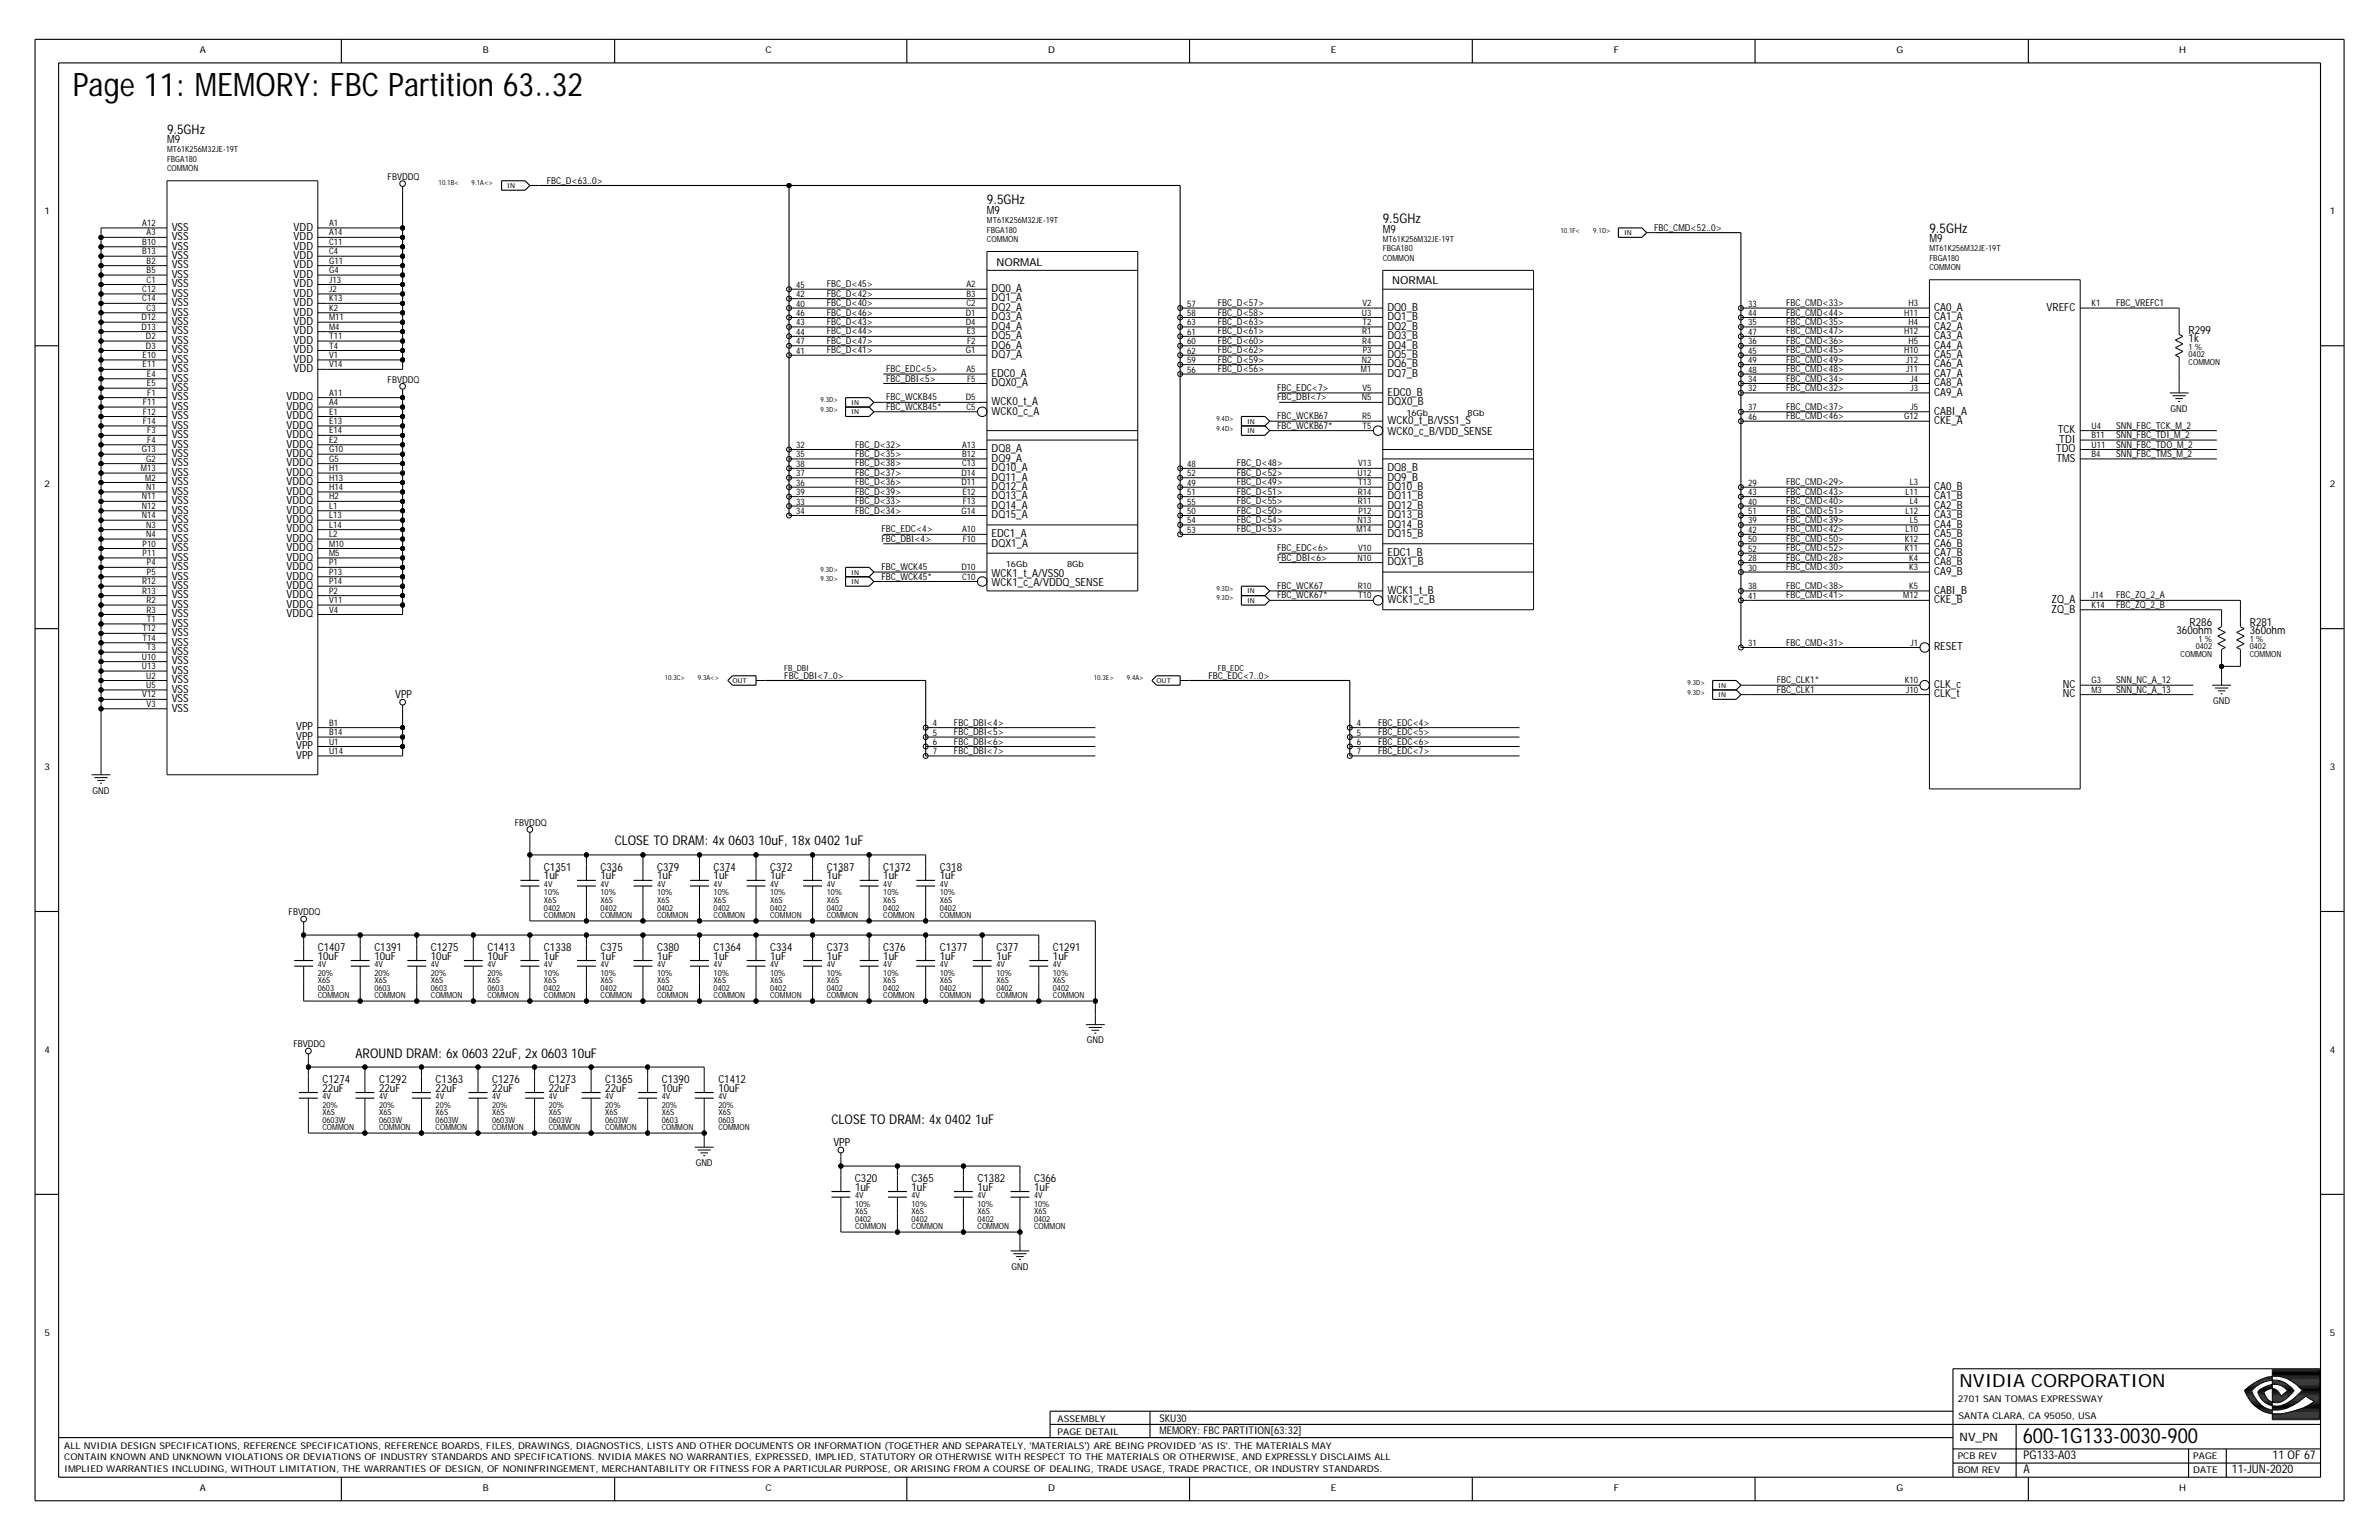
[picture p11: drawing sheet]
<svg xmlns="http://www.w3.org/2000/svg" width="432mm" height="279mm" viewBox="0 0 432 279" stroke-linecap="round" stroke-linejoin="round" font-family="sans-serif">
<defs><g id="words">
<text font-size="5.9" x="13.2" y="17.4">Page 11: MEMORY: FBC Partition 63..32</text>
<text font-size="3.8" x="367.1" y="261.8">600-1G133-0030-900</text>
<text font-size="3.3" x="355.7" y="251.6">NVIDIA CORPORATION</text>
<g font-size="2.4">
<text x="30.3" y="24.2">9.5GHz</text>
<text x="179.1" y="37.1">9.5GHz</text>
<text x="251" y="40.5">9.5GHz</text>
<text x="350.2" y="42.2">9.5GHz</text>
<text x="111.6" y="153.4">CLOSE TO DRAM: 4x 0603 10uF, 18x 0402 1uF</text>
<text x="64.5" y="191.9">AROUND DRAM: 6x 0603 22uF, 2x 0603 10uF</text>
<text x="150.9" y="203.9">CLOSE TO DRAM: 4x 0402 1uF</text>
</g>
<g font-size="2.2">
<text x="367.3" y="267.3">A</text>
<text x="367.3" y="264.8">PG133-A03</text>
<text x="405.1" y="267.3">11-JUN-2020</text>
<text x="412.5" y="264.8">11 OF 67</text>
</g>
<text font-size="2.1" x="355.7" y="261.5">NV_PN</text>
<g font-size="2">
<text x="30.3" y="26">M9</text>
<text x="31.2" y="41.9">VSS</text>
<text x="53.3" y="41.9">VDD</text>
<text x="179.1" y="38.8">M9</text>
<text x="31.2" y="47">VSS</text>
<text x="31.2" y="45.3">VSS</text>
<text x="31.2" y="43.6">VSS</text>
<text x="53.3" y="47">VDD</text>
<text x="53.3" y="45.3">VDD</text>
<text x="53.3" y="43.6">VDD</text>
<text x="251" y="42.2">M9</text>
<text x="350.2" y="43.9">M9</text>
<text x="31.2" y="52.1">VSS</text>
<text x="31.2" y="50.4">VSS</text>
<text x="31.2" y="48.7">VSS</text>
<text x="31.2" y="53.8">VSS</text>
<text x="53.3" y="53.8">VDD</text>
<text x="53.3" y="52.1">VDD</text>
<text x="53.3" y="50.4">VDD</text>
<text x="53.3" y="48.7">VDD</text>
<text x="180" y="53">DQ0_A</text>
<text x="180.8" y="48.2">NORMAL</text>
<text x="252.7" y="51.6">NORMAL</text>
<text x="31.2" y="59">VSS</text>
<text x="31.2" y="57.3">VSS</text>
<text x="31.2" y="55.5">VSS</text>
<text x="53.3" y="59">VDD</text>
<text x="53.3" y="57.3">VDD</text>
<text x="53.3" y="55.5">VDD</text>
<text x="180" y="54.7">DQ1_A</text>
<text x="180" y="59.8">DQ4_A</text>
<text x="180" y="58.1">DQ3_A</text>
<text x="180" y="56.4">DQ2_A</text>
<text x="251.8" y="56.4">DQ0_B</text>
<text x="251.8" y="59.8">DQ2_B</text>
<text x="251.8" y="58.1">DQ1_B</text>
<text x="351.1" y="59.8">CA2_A</text>
<text x="351.1" y="58.1">CA1_A</text>
<text x="351.1" y="56.4">CA0_A</text>
<text x="371.5" y="56.4">VREFC</text>
<text x="31.2" y="65.8">VSS</text>
<text x="31.2" y="64.1">VSS</text>
<text x="31.2" y="62.4">VSS</text>
<text x="31.2" y="60.7">VSS</text>
<text x="53.3" y="65.8">VDD</text>
<text x="53.3" y="64.1">VDD</text>
<text x="53.3" y="62.4">VDD</text>
<text x="53.3" y="60.7">VDD</text>
<text x="180" y="65">DQ7_A</text>
<text x="180" y="61.5">DQ5_A</text>
<text x="180" y="63.2">DQ6_A</text>
<text x="251.8" y="65">DQ5_B</text>
<text x="251.8" y="63.2">DQ4_B</text>
<text x="251.8" y="61.5">DQ3_B</text>
<text x="351.1" y="65">CA5_A</text>
<text x="351.1" y="63.2">CA4_A</text>
<text x="351.1" y="61.5">CA3_A</text>
<text x="397.2" y="60.5">R299</text>
<text x="397.2" y="62">1k</text>
<text x="31.2" y="70.9">VSS</text>
<text x="31.2" y="67.5">VSS</text>
<text x="31.2" y="69.2">VSS</text>
<text x="53.3" y="67.5">VDD</text>
<text x="180" y="70.1">DQX0_A</text>
<text x="180" y="68.4">EDC0_A</text>
<text x="251.8" y="66.7">DQ6_B</text>
<text x="251.8" y="68.4">DQ7_B</text>
<text x="251.8" y="71.8">EDC0_B</text>
<text x="351.1" y="71.8">CA9_A</text>
<text x="351.1" y="70.1">CA8_A</text>
<text x="351.1" y="68.4">CA7_A</text>
<text x="351.1" y="66.7">CA6_A</text>
<text x="31.2" y="77.8">VSS</text>
<text x="31.2" y="76.1">VSS</text>
<text x="31.2" y="74.4">VSS</text>
<text x="31.2" y="72.7">VSS</text>
<text x="52" y="77.8">VDDQ</text>
<text x="52" y="76.1">VDDQ</text>
<text x="52" y="74.4">VDDQ</text>
<text x="52" y="72.7">VDDQ</text>
<text x="180" y="75.2">WCK0_c_A</text>
<text x="180" y="73.5">WCK0_t_A</text>
<text x="251.8" y="73.5">DQX0_B</text>
<text x="251.8" y="76.9">WCK0_t_B/VSS1_S</text>
<text x="351.1" y="75.2">CABI_A</text>
<text x="351.1" y="76.9">CKE_A</text>
<text x="31.2" y="82.9">VSS</text>
<text x="31.2" y="81.2">VSS</text>
<text x="31.2" y="79.5">VSS</text>
<text x="52" y="82.9">VDDQ</text>
<text x="52" y="81.2">VDDQ</text>
<text x="52" y="79.5">VDDQ</text>
<text x="180" y="82.1">DQ8_A</text>
<text x="180" y="83.8">DQ9_A</text>
<text x="251.8" y="79">WCK0_c_B/VDD_SENSE</text>
<text x="373.2" y="82.1">TDO</text>
<text x="373.3" y="83.8">TMS</text>
<text x="373.5" y="78.6">TCK</text>
<text x="373.8" y="80.4">TDI</text>
<text x="31.2" y="89.8">VSS</text>
<text x="31.2" y="88.1">VSS</text>
<text x="31.2" y="86.3">VSS</text>
<text x="31.2" y="84.6">VSS</text>
<text x="52" y="89.8">VDDQ</text>
<text x="52" y="88.1">VDDQ</text>
<text x="52" y="86.3">VDDQ</text>
<text x="52" y="84.6">VDDQ</text>
<text x="180" y="88.9">DQ12_A</text>
<text x="180" y="87.2">DQ11_A</text>
<text x="180" y="85.5">DQ10_A</text>
<text x="251.8" y="88.9">DQ10_B</text>
<text x="251.8" y="87.2">DQ9_B</text>
<text x="251.8" y="85.5">DQ8_B</text>
<text x="351.1" y="88.9">CA0_B</text>
<text x="31.2" y="91.5">VSS</text>
<text x="31.2" y="93.2">VSS</text>
<text x="31.2" y="94.9">VSS</text>
<text x="52" y="94.9">VDDQ</text>
<text x="52" y="93.2">VDDQ</text>
<text x="52" y="91.5">VDDQ</text>
<text x="180" y="92.3">DQ14_A</text>
<text x="180" y="94">DQ15_A</text>
<text x="180" y="90.6">DQ13_A</text>
<text x="251.8" y="92.3">DQ12_B</text>
<text x="251.8" y="94">DQ13_B</text>
<text x="251.8" y="90.6">DQ11_B</text>
<text x="251.8" y="95.7">DQ14_B</text>
<text x="351.1" y="90.6">CA1_B</text>
<text x="351.1" y="92.3">CA2_B</text>
<text x="351.1" y="95.7">CA4_B</text>
<text x="351.1" y="94">CA3_B</text>
<text x="31.2" y="101.7">VSS</text>
<text x="31.2" y="100">VSS</text>
<text x="31.2" y="98.3">VSS</text>
<text x="31.2" y="96.6">VSS</text>
<text x="52" y="98.3">VDDQ</text>
<text x="52" y="96.6">VDDQ</text>
<text x="52" y="101.7">VDDQ</text>
<text x="52" y="100">VDDQ</text>
<text x="180" y="97.5">EDC1_A</text>
<text x="180" y="99.2">DQX1_A</text>
<text x="251.8" y="97.5">DQ15_B</text>
<text x="251.8" y="100.9">EDC1_B</text>
<text x="351.1" y="97.5">CA5_B</text>
<text x="351.1" y="99.2">CA6_B</text>
<text x="351.1" y="100.9">CA7_B</text>
<text x="31.2" y="106.9">VSS</text>
<text x="31.2" y="105.2">VSS</text>
<text x="31.2" y="103.4">VSS</text>
<text x="52" y="106.9">VDDQ</text>
<text x="52" y="105.2">VDDQ</text>
<text x="52" y="103.4">VDDQ</text>
<text x="180" y="104.6">WCK1_t_A/VSS0</text>
<text x="180" y="106.4">WCK1_c_A/VDDQ_SENSE</text>
<text x="251.8" y="107.7">WCK1_t_B</text>
<text x="251.8" y="102.6">DQX1_B</text>
<text x="351.1" y="104.3">CA9_B</text>
<text x="351.1" y="107.7">CABI_B</text>
<text x="351.1" y="102.6">CA8_B</text>
<text x="31.2" y="113.7">VSS</text>
<text x="31.2" y="112">VSS</text>
<text x="31.2" y="110.3">VSS</text>
<text x="31.2" y="108.6">VSS</text>
<text x="52" y="112">VDDQ</text>
<text x="52" y="110.3">VDDQ</text>
<text x="52" y="108.6">VDDQ</text>
<text x="251.8" y="109.4">WCK1_c_B</text>
<text x="351.1" y="109.4">CKE_B</text>
<text x="372.4" y="109.4">ZQ_A</text>
<text x="372.4" y="111.1">ZQ_B</text>
<text x="397.4" y="113.5">R286</text>
<text x="408.4" y="113.5">R281</text>
<text x="31.2" y="118.8">VSS</text>
<text x="31.2" y="117.1">VSS</text>
<text x="31.2" y="115.4">VSS</text>
<text x="351.1" y="118">RESET</text>
<text x="395" y="115.1">360ohm</text>
<text x="408.4" y="115.1">360ohm</text>
<text x="31.2" y="125.7">VSS</text>
<text x="31.2" y="124">VSS</text>
<text x="31.2" y="122.3">VSS</text>
<text x="31.2" y="120.6">VSS</text>
<text x="351.1" y="124.8">CLK_c</text>
<text x="374.4" y="124.8">NC</text>
<text x="31.2" y="129.1">VSS</text>
<text x="31.2" y="127.4">VSS</text>
<text x="71.7" y="126.7">VPP</text>
<text x="351.1" y="126.5">CLK_t</text>
<text x="374.4" y="126.5">NC</text>
<text x="53.8" y="137.7">VPP</text>
<text x="53.8" y="135.9">VPP</text>
<text x="53.8" y="134.2">VPP</text>
<text x="53.8" y="132.5">VPP</text>
<text x="98.7" y="158">C1351</text>
<text x="98.7" y="159.6">1uF</text>
<text x="109" y="158">C336</text>
<text x="109" y="159.6">1uF</text>
<text x="119.3" y="158">C379</text>
<text x="119.3" y="159.6">1uF</text>
<text x="129.5" y="158">C374</text>
<text x="129.5" y="159.6">1uF</text>
<text x="139.8" y="158">C372</text>
<text x="139.8" y="159.6">1uF</text>
<text x="150.1" y="158">C1387</text>
<text x="150.1" y="159.6">1uF</text>
<text x="160.3" y="158">C1372</text>
<text x="160.3" y="159.6">1uF</text>
<text x="170.6" y="158">C318</text>
<text x="170.6" y="159.6">1uF</text>
<text x="57.7" y="172.6">C1407</text>
<text x="67.9" y="172.6">C1391</text>
<text x="78.2" y="172.6">C1275</text>
<text x="88.5" y="172.6">C1413</text>
<text x="98.7" y="172.6">C1338</text>
<text x="109" y="172.6">C375</text>
<text x="119.3" y="172.6">C380</text>
<text x="129.5" y="172.6">C1364</text>
<text x="139.8" y="172.6">C334</text>
<text x="150.1" y="172.6">C373</text>
<text x="160.3" y="172.6">C376</text>
<text x="170.6" y="172.6">C1377</text>
<text x="180.8" y="172.6">C377</text>
<text x="191.1" y="172.6">C1291</text>
<text x="57.7" y="174.1">10uF</text>
<text x="67.9" y="174.1">10uF</text>
<text x="78.2" y="174.1">10uF</text>
<text x="88.5" y="174.1">10uF</text>
<text x="98.7" y="174.1">1uF</text>
<text x="109" y="174.1">1uF</text>
<text x="119.3" y="174.1">1uF</text>
<text x="129.5" y="174.1">1uF</text>
<text x="139.8" y="174.1">1uF</text>
<text x="150.1" y="174.1">1uF</text>
<text x="160.3" y="174.1">1uF</text>
<text x="170.6" y="174.1">1uF</text>
<text x="180.8" y="174.1">1uF</text>
<text x="191.1" y="174.1">1uF</text>
<text x="58.5" y="196.5">C1274</text>
<text x="68.8" y="196.5">C1292</text>
<text x="79.1" y="196.5">C1363</text>
<text x="89.3" y="196.5">C1276</text>
<text x="99.6" y="196.5">C1273</text>
<text x="109.9" y="196.5">C1365</text>
<text x="120.1" y="196.5">C1390</text>
<text x="130.4" y="196.5">C1412</text>
<text x="58.5" y="198">22uF</text>
<text x="68.8" y="198">22uF</text>
<text x="79.1" y="198">22uF</text>
<text x="89.3" y="198">22uF</text>
<text x="99.6" y="198">22uF</text>
<text x="109.9" y="198">22uF</text>
<text x="120.1" y="198">10uF</text>
<text x="130.4" y="198">10uF</text>
<text x="151.3" y="208">VPP</text>
<text x="155.2" y="214.5">C320</text>
<text x="165.5" y="214.5">C365</text>
<text x="177.4" y="214.5">C1382</text>
<text x="187.7" y="214.5">C366</text>
<text x="155.2" y="216">1uF</text>
<text x="165.5" y="216">1uF</text>
<text x="177.4" y="216">1uF</text>
<text x="187.7" y="216">1uF</text>
</g>
<g font-size="1.9">
<text x="210.4" y="257.9">SKU30</text>
<text x="210.4" y="260.1">MEMORY: FBC PARTITION[63:32]</text>
</g>
<g font-size="1.7">
<text x="36.3" y="9.7">A</text>
<text x="87.6" y="9.7">B</text>
<text x="138.9" y="9.7">C</text>
<text x="190.3" y="9.7">D</text>
<text x="241.6" y="9.7">E</text>
<text x="292.9" y="9.7">F</text>
<text x="344.2" y="9.7">G</text>
<text x="395.5" y="9.7">H</text>
<text x="70.4" y="32.6">FBVDDQ</text>
<text x="99.2" y="33.3">FBC_D&lt;63..0&gt;</text>
<text x="8.1" y="38.8">1</text>
<text x="300.2" y="41.9">FBC_CMD&lt;52..0&gt;</text>
<text x="422.9" y="38.8">1</text>
<text x="150.1" y="53.8">FBC_D&lt;42&gt;</text>
<text x="150.1" y="52.1">FBC_D&lt;45&gt;</text>
<text x="150.1" y="59">FBC_D&lt;43&gt;</text>
<text x="150.1" y="57.3">FBC_D&lt;46&gt;</text>
<text x="150.1" y="55.5">FBC_D&lt;40&gt;</text>
<text x="221" y="55.5">FBC_D&lt;57&gt;</text>
<text x="221" y="59">FBC_D&lt;63&gt;</text>
<text x="221" y="57.3">FBC_D&lt;58&gt;</text>
<text x="324.2" y="59">FBC_CMD&lt;35&gt;</text>
<text x="324.2" y="57.3">FBC_CMD&lt;44&gt;</text>
<text x="324.2" y="55.5">FBC_CMD&lt;33&gt;</text>
<text x="384.1" y="55.5">FBC_VREFC1</text>
<text x="150.1" y="64.1">FBC_D&lt;41&gt;</text>
<text x="150.1" y="60.7">FBC_D&lt;44&gt;</text>
<text x="150.1" y="62.4">FBC_D&lt;47&gt;</text>
<text x="221" y="65.8">FBC_D&lt;59&gt;</text>
<text x="221" y="64.1">FBC_D&lt;62&gt;</text>
<text x="221" y="62.4">FBC_D&lt;60&gt;</text>
<text x="221" y="60.7">FBC_D&lt;61&gt;</text>
<text x="324.2" y="65.8">FBC_CMD&lt;49&gt;</text>
<text x="324.2" y="64.1">FBC_CMD&lt;45&gt;</text>
<text x="324.2" y="62.4">FBC_CMD&lt;36&gt;</text>
<text x="324.2" y="60.7">FBC_CMD&lt;47&gt;</text>
<text x="70.4" y="69.4">FBVDDQ</text>
<text x="160.8" y="69.2">FBC_DBI&lt;5&gt;</text>
<text x="160.8" y="67.5">FBC_EDC&lt;5&gt;</text>
<text x="221" y="67.5">FBC_D&lt;56&gt;</text>
<text x="231.8" y="70.9">FBC_EDC&lt;7&gt;</text>
<text x="324.2" y="70.9">FBC_CMD&lt;32&gt;</text>
<text x="324.2" y="69.2">FBC_CMD&lt;34&gt;</text>
<text x="324.2" y="67.5">FBC_CMD&lt;48&gt;</text>
<text x="160.8" y="74.4">FBC_WCKB45*</text>
<text x="160.8" y="72.7">FBC_WCKB45</text>
<text x="231.8" y="72.7">FBC_DBI&lt;7&gt;</text>
<text x="231.8" y="76.1">FBC_WCKB67</text>
<text x="231.8" y="77.8">FBC_WCKB67*</text>
<text x="324.2" y="74.4">FBC_CMD&lt;37&gt;</text>
<text x="324.2" y="76.1">FBC_CMD&lt;46&gt;</text>
<text x="384.1" y="77.8">SNN_FBC_TCK_M_2</text>
<text x="394" y="74.7">GND</text>
<text x="155.2" y="81.2">FBC_D&lt;32&gt;</text>
<text x="155.2" y="82.9">FBC_D&lt;35&gt;</text>
<text x="384.1" y="79.5">SNN_FBC_TDI_M_2</text>
<text x="384.1" y="81.2">SNN_FBC_TDO_M_2</text>
<text x="384.1" y="82.9">SNN_FBC_TMS_M_2</text>
<text x="8.1" y="88.4">2</text>
<text x="155.2" y="89.8">FBC_D&lt;39&gt;</text>
<text x="155.2" y="88.1">FBC_D&lt;36&gt;</text>
<text x="155.2" y="86.3">FBC_D&lt;37&gt;</text>
<text x="155.2" y="84.6">FBC_D&lt;38&gt;</text>
<text x="224.5" y="89.8">FBC_D&lt;51&gt;</text>
<text x="224.5" y="88.1">FBC_D&lt;49&gt;</text>
<text x="224.5" y="86.3">FBC_D&lt;52&gt;</text>
<text x="224.5" y="84.6">FBC_D&lt;48&gt;</text>
<text x="324.2" y="88.1">FBC_CMD&lt;29&gt;</text>
<text x="324.2" y="89.8">FBC_CMD&lt;43&gt;</text>
<text x="422.9" y="88.4">2</text>
<text x="155.2" y="91.5">FBC_D&lt;33&gt;</text>
<text x="155.2" y="93.2">FBC_D&lt;34&gt;</text>
<text x="224.5" y="91.5">FBC_D&lt;55&gt;</text>
<text x="224.5" y="93.2">FBC_D&lt;50&gt;</text>
<text x="224.5" y="94.9">FBC_D&lt;54&gt;</text>
<text x="324.2" y="91.5">FBC_CMD&lt;40&gt;</text>
<text x="324.2" y="94.9">FBC_CMD&lt;39&gt;</text>
<text x="324.2" y="93.2">FBC_CMD&lt;51&gt;</text>
<text x="160" y="96.6">FBC_EDC&lt;4&gt;</text>
<text x="160" y="98.3">FBC_DBI&lt;4&gt;</text>
<text x="224.5" y="96.6">FBC_D&lt;53&gt;</text>
<text x="231.8" y="100">FBC_EDC&lt;6&gt;</text>
<text x="231.8" y="101.7">FBC_DBI&lt;6&gt;</text>
<text x="324.2" y="96.6">FBC_CMD&lt;42&gt;</text>
<text x="324.2" y="98.3">FBC_CMD&lt;50&gt;</text>
<text x="324.2" y="101.7">FBC_CMD&lt;28&gt;</text>
<text x="324.2" y="100">FBC_CMD&lt;52&gt;</text>
<text x="160" y="103.4">FBC_WCK45</text>
<text x="160" y="105.2">FBC_WCK45*</text>
<text x="231.8" y="106.9">FBC_WCK67</text>
<text x="324.2" y="103.4">FBC_CMD&lt;30&gt;</text>
<text x="324.2" y="106.9">FBC_CMD&lt;38&gt;</text>
<text x="231.8" y="108.6">FBC_WCK67*</text>
<text x="324.2" y="108.6">FBC_CMD&lt;41&gt;</text>
<text x="384.1" y="108.6">FBC_ZQ_2_A</text>
<text x="384.1" y="110.3">FBC_ZQ_2_B</text>
<text x="324.2" y="117.1">FBC_CMD&lt;31&gt;</text>
<text x="142.4" y="123.1">FBC_DBI&lt;7..0&gt;</text>
<text x="219.3" y="123.1">FBC_EDC&lt;7..0&gt;</text>
<text x="322.5" y="124">FBC_CLK1*</text>
<text x="322.5" y="125.7">FBC_CLK1</text>
<text x="384.1" y="125.7">SNN_NC_A_13</text>
<text x="384.1" y="124">SNN_NC_A_12</text>
<text x="173.1" y="131.7">FBC_DBI&lt;4&gt;</text>
<text x="250.1" y="131.7">FBC_EDC&lt;4&gt;</text>
<text x="401.7" y="127.7">GND</text>
<text x="173.1" y="136.8">FBC_DBI&lt;7&gt;</text>
<text x="173.1" y="135.1">FBC_DBI&lt;6&gt;</text>
<text x="173.1" y="133.4">FBC_DBI&lt;5&gt;</text>
<text x="250.1" y="136.8">FBC_EDC&lt;7&gt;</text>
<text x="250.1" y="135.1">FBC_EDC&lt;6&gt;</text>
<text x="250.1" y="133.4">FBC_EDC&lt;5&gt;</text>
<text x="8.1" y="139.7">3</text>
<text x="16.8" y="144">GND</text>
<text x="422.9" y="139.7">3</text>
<text x="93.4" y="149.8">FBVDDQ</text>
<text x="52.4" y="166.1">FBVDDQ</text>
<text x="8.1" y="191">4</text>
<text x="53.2" y="190">FBVDDQ</text>
<text x="197.3" y="189.3">GND</text>
<text x="422.9" y="191">4</text>
<text x="126.3" y="211.6">GND</text>
<text x="183.6" y="230.4">GND</text>
<text x="8.1" y="242.3">5</text>
<text x="422.9" y="242.3">5</text>
<text x="192" y="257.9">ASSEMBLY</text>
<text x="355.3" y="254.3">2701 SAN TOMAS EXPRESSWAY</text>
<text x="355.5" y="257.4">SANTA CLARA, CA 95050, USA</text>
<text x="11.7" y="262.9">ALL NVIDIA DESIGN SPECIFICATIONS, REFERENCE SPECIFICATIONS, REFERENCE BOARDS, FILES, DRAWINGS, DIAGNOSTICS, LISTS AND OTHER DOCUMENTS OR INFORMATION (TOGETHER AND SEPARATELY, 'MATERIALS') ARE BEING PROVIDED 'AS IS'. THE MATERIALS MAY</text>
<text x="192" y="260.3">PAGE DETAIL</text>
<text x="11.7" y="264.9">CONTAIN KNOWN AND UNKNOWN VIOLATIONS OR DEVIATIONS OF INDUSTRY STANDARDS AND SPECIFICATIONS. NVIDIA MAKES NO WARRANTIES, EXPRESSED, IMPLIED, STATUTORY OR OTHERWISE WITH RESPECT TO THE MATERIALS OR OTHERWISE, AND EXPRESSLY DISCLAIMS ALL</text>
<text x="11.7" y="267.2">IMPLIED WARRANTIES INCLUDING, WITHOUT LIMITATION, THE WARRANTIES OF DESIGN, OF NONINFRINGEMENT, MERCHANTABILITY OR FITNESS FOR A PARTICULAR PURPOSE, OR ARISING FROM A COURSE OF DEALING, TRADE USAGE, TRADE PRACTICE, OR INDUSTRY STANDARDS.</text>
<text x="355.3" y="267.3">BOM REV</text>
<text x="355.3" y="264.8">PCB REV</text>
<text x="398.1" y="264.8">PAGE</text>
<text x="398.1" y="267.3">DATE</text>
<text x="36.3" y="270.6">A</text>
<text x="87.6" y="270.6">B</text>
<text x="138.9" y="270.6">C</text>
<text x="190.3" y="270.6">D</text>
<text x="241.6" y="270.6">E</text>
<text x="292.9" y="270.6">F</text>
<text x="344.2" y="270.6">G</text>
<text x="395.5" y="270.6">H</text>
</g>
<g font-size="1.6">
<text x="25.8" y="41">A12</text>
<text x="59.7" y="41">A1</text>
<text x="25.8" y="46.1">B13</text>
<text x="25.8" y="44.4">B10</text>
<text x="26.6" y="42.7">A3</text>
<text x="26.6" y="47.9">B2</text>
<text x="59.7" y="47.9">G11</text>
<text x="59.7" y="46.1">C4</text>
<text x="59.7" y="44.4">C11</text>
<text x="59.7" y="42.7">A14</text>
<text x="25.8" y="53">C12</text>
<text x="26.6" y="51.3">C1</text>
<text x="26.6" y="49.6">B5</text>
<text x="59.7" y="53">J2</text>
<text x="59.7" y="51.3">J13</text>
<text x="59.7" y="49.6">G4</text>
<text x="144.5" y="52.2">45</text>
<text x="144.5" y="53.9">42</text>
<text x="175.4" y="52.1">A2</text>
<text x="175.4" y="53.8">B3</text>
<text x="25.7" y="59.8">D13</text>
<text x="25.7" y="58.1">D12</text>
<text x="25.8" y="54.7">C14</text>
<text x="26.6" y="56.4">C3</text>
<text x="59.7" y="59.8">M4</text>
<text x="59.7" y="58.1">M11</text>
<text x="59.7" y="56.4">K2</text>
<text x="59.7" y="54.7">K13</text>
<text x="144.5" y="55.6">40</text>
<text x="144.5" y="59">43</text>
<text x="144.5" y="57.3">46</text>
<text x="175.3" y="59">D4</text>
<text x="175.3" y="57.3">D1</text>
<text x="175.4" y="55.5">C2</text>
<text x="215.5" y="55.6">57</text>
<text x="215.5" y="57.3">58</text>
<text x="215.5" y="59">63</text>
<text x="247.2" y="57.3">U3</text>
<text x="247.3" y="55.5">V2</text>
<text x="247.3" y="59">T2</text>
<text x="317.3" y="57.3">44</text>
<text x="317.3" y="59">35</text>
<text x="317.3" y="55.6">33</text>
<text x="345.6" y="57.3">H11</text>
<text x="346.4" y="59">H4</text>
<text x="346.4" y="55.5">H3</text>
<text x="379.6" y="55.5">K1</text>
<text x="25.9" y="65">E10</text>
<text x="26.5" y="63.2">D3</text>
<text x="26.5" y="61.5">D2</text>
<text x="59.7" y="65">V1</text>
<text x="59.7" y="63.2">T4</text>
<text x="59.7" y="61.5">T11</text>
<text x="144.5" y="64.2">41</text>
<text x="144.5" y="62.5">47</text>
<text x="144.5" y="60.7">44</text>
<text x="175.3" y="64.1">G1</text>
<text x="175.5" y="60.7">E3</text>
<text x="175.5" y="62.4">F2</text>
<text x="215.5" y="62.5">60</text>
<text x="215.5" y="60.7">61</text>
<text x="215.5" y="64.2">62</text>
<text x="215.5" y="65.9">59</text>
<text x="247.2" y="65.8">N2</text>
<text x="247.2" y="62.4">R4</text>
<text x="247.2" y="60.7">R1</text>
<text x="247.3" y="64.1">P3</text>
<text x="317.3" y="65.9">49</text>
<text x="317.3" y="60.7">47</text>
<text x="317.3" y="62.5">36</text>
<text x="317.3" y="64.2">45</text>
<text x="345.6" y="64.1">H10</text>
<text x="345.6" y="60.7">H12</text>
<text x="346" y="65.8">J12</text>
<text x="346.4" y="62.4">H5</text>
<text x="25.9" y="66.7">E11</text>
<text x="26.7" y="70.1">E5</text>
<text x="26.7" y="68.4">E4</text>
<text x="26.7" y="71.8">F1</text>
<text x="59.7" y="71.8">A11</text>
<text x="59.7" y="66.7">V14</text>
<text x="175.4" y="67.5">A5</text>
<text x="175.5" y="69.2">F5</text>
<text x="215.5" y="67.6">56</text>
<text x="247" y="67.5">M1</text>
<text x="247.3" y="70.9">V5</text>
<text x="317.3" y="67.6">48</text>
<text x="317.3" y="69.3">34</text>
<text x="317.3" y="71">32</text>
<text x="346" y="67.5">J11</text>
<text x="346.8" y="70.9">J3</text>
<text x="346.8" y="69.2">J4</text>
<text x="25.9" y="76.9">F14</text>
<text x="25.9" y="75.2">F12</text>
<text x="25.9" y="73.5">F11</text>
<text x="59.7" y="76.9">E13</text>
<text x="59.7" y="75.2">E1</text>
<text x="59.7" y="73.5">A4</text>
<text x="175.3" y="72.7">D5</text>
<text x="175.4" y="74.4">C5</text>
<text x="247.2" y="72.7">N5</text>
<text x="247.2" y="76.1">R5</text>
<text x="247.3" y="77.8">T5</text>
<text x="255.3" y="75.6">16Gb</text>
<text x="266.4" y="75.6">8Gb</text>
<text x="317.3" y="76.1">46</text>
<text x="317.3" y="74.4">37</text>
<text x="345.6" y="76.1">G12</text>
<text x="346.8" y="74.4">J5</text>
<text x="379.6" y="77.8">U4</text>
<text x="25.7" y="82.1">G13</text>
<text x="26.5" y="83.8">G2</text>
<text x="26.7" y="80.4">F4</text>
<text x="26.7" y="78.6">F3</text>
<text x="59.7" y="83.8">G5</text>
<text x="59.7" y="82.1">G10</text>
<text x="59.7" y="80.4">E2</text>
<text x="59.7" y="78.6">E14</text>
<text x="144.5" y="81.3">32</text>
<text x="144.5" y="83">35</text>
<text x="174.6" y="81.2">A13</text>
<text x="174.7" y="82.9">B12</text>
<text x="379.6" y="82.9">B4</text>
<text x="379.6" y="81.2">U11</text>
<text x="379.6" y="79.5">B11</text>
<text x="25.6" y="85.5">M13</text>
<text x="26.4" y="87.2">M2</text>
<text x="26.5" y="88.9">N1</text>
<text x="59.7" y="88.9">H14</text>
<text x="59.7" y="87.2">H13</text>
<text x="59.7" y="85.5">H1</text>
<text x="144.5" y="89.8">39</text>
<text x="144.5" y="86.4">37</text>
<text x="144.5" y="88.1">36</text>
<text x="144.5" y="84.7">38</text>
<text x="174.5" y="88.1">D11</text>
<text x="174.5" y="86.3">D14</text>
<text x="174.6" y="84.6">C13</text>
<text x="174.7" y="89.8">E12</text>
<text x="215.5" y="89.8">51</text>
<text x="215.5" y="88.1">49</text>
<text x="215.5" y="84.7">48</text>
<text x="215.5" y="86.4">52</text>
<text x="246.4" y="86.3">U12</text>
<text x="246.5" y="89.8">R14</text>
<text x="246.5" y="84.6">V13</text>
<text x="246.5" y="88.1">T13</text>
<text x="317.3" y="89.8">43</text>
<text x="317.3" y="88.1">29</text>
<text x="345.8" y="89.8">L11</text>
<text x="346.6" y="88.1">L3</text>
<text x="25.7" y="94">N14</text>
<text x="25.7" y="92.3">N12</text>
<text x="25.7" y="90.6">N11</text>
<text x="26.5" y="95.7">N3</text>
<text x="59.7" y="95.7">L14</text>
<text x="59.7" y="94">L13</text>
<text x="59.7" y="92.3">L1</text>
<text x="59.7" y="90.6">H2</text>
<text x="144.5" y="93.3">34</text>
<text x="144.5" y="91.5">33</text>
<text x="174.5" y="93.2">G14</text>
<text x="174.8" y="91.5">F13</text>
<text x="215.5" y="91.5">55</text>
<text x="215.5" y="93.3">50</text>
<text x="215.5" y="95">54</text>
<text x="246.4" y="94.9">N13</text>
<text x="246.5" y="91.5">R11</text>
<text x="246.6" y="93.2">P12</text>
<text x="317.3" y="93.3">51</text>
<text x="317.3" y="91.5">40</text>
<text x="317.3" y="95">39</text>
<text x="345.8" y="93.2">L12</text>
<text x="346.6" y="94.9">L5</text>
<text x="346.6" y="91.5">L4</text>
<text x="25.9" y="100.9">P11</text>
<text x="25.9" y="99.2">P10</text>
<text x="26.5" y="97.5">N4</text>
<text x="59.7" y="100.9">M5</text>
<text x="59.7" y="99.2">M10</text>
<text x="59.7" y="97.5">L2</text>
<text x="174.6" y="96.6">A10</text>
<text x="174.8" y="98.3">F10</text>
<text x="215.5" y="96.7">53</text>
<text x="246.2" y="96.6">M14</text>
<text x="246.4" y="101.7">N10</text>
<text x="246.5" y="100">V10</text>
<text x="317.3" y="101.8">28</text>
<text x="317.3" y="100.1">52</text>
<text x="317.3" y="96.7">42</text>
<text x="317.3" y="98.4">50</text>
<text x="345.7" y="100">K11</text>
<text x="345.7" y="98.3">K12</text>
<text x="345.8" y="96.6">L10</text>
<text x="346.5" y="101.7">K4</text>
<text x="25.8" y="107.7">R13</text>
<text x="25.8" y="106">R12</text>
<text x="26.7" y="104.3">P5</text>
<text x="26.7" y="102.6">P4</text>
<text x="59.7" y="107.7">P2</text>
<text x="59.7" y="106">P14</text>
<text x="59.7" y="104.3">P13</text>
<text x="59.7" y="102.6">P1</text>
<text x="174.5" y="103.4">D10</text>
<text x="174.6" y="105.2">C10</text>
<text x="182.6" y="102.9">16Gb</text>
<text x="193.7" y="102.9">8Gb</text>
<text x="246.5" y="106.9">R10</text>
<text x="317.3" y="103.5">30</text>
<text x="317.3" y="106.9">38</text>
<text x="346.5" y="106.9">K5</text>
<text x="346.5" y="103.4">K3</text>
<text x="26.6" y="111.1">R3</text>
<text x="26.6" y="109.4">R2</text>
<text x="26.6" y="112.9">T1</text>
<text x="59.7" y="111.1">V4</text>
<text x="59.7" y="109.4">V11</text>
<text x="246.5" y="108.6">T10</text>
<text x="317.3" y="108.6">41</text>
<text x="345.5" y="108.6">M12</text>
<text x="379.6" y="110.3">K14</text>
<text x="379.6" y="108.6">J14</text>
<text x="25.7" y="119.7">U10</text>
<text x="25.8" y="116.3">T14</text>
<text x="25.8" y="114.6">T12</text>
<text x="26.6" y="118">T3</text>
<text x="317.3" y="117.2">31</text>
<text x="346.8" y="117.1">J1</text>
<text x="25.7" y="121.4">U13</text>
<text x="26.5" y="124.8">U5</text>
<text x="26.5" y="123.1">U2</text>
<text x="345.7" y="124">K10</text>
<text x="346" y="125.7">J10</text>
<text x="379.6" y="125.7">M3</text>
<text x="379.6" y="124">G3</text>
<text x="25.8" y="126.5">V12</text>
<text x="26.6" y="128.3">V3</text>
<text x="59.7" y="131.7">B1</text>
<text x="169.3" y="131.7">4</text>
<text x="246.3" y="131.7">4</text>
<text x="59.7" y="136.8">U14</text>
<text x="59.7" y="135.1">U1</text>
<text x="59.7" y="133.4">B14</text>
<text x="169.3" y="135.2">6</text>
<text x="169.3" y="133.5">5</text>
<text x="169.3" y="136.9">7</text>
<text x="246.3" y="136.9">7</text>
<text x="246.3" y="135.2">6</text>
<text x="246.3" y="133.5">5</text>
</g>
<g font-size="1.5">
<text x="30.3" y="27.7">MT61K256M32JE-19T</text>
<text x="30.3" y="29.4">FBGA180</text>
<text x="30.3" y="31.1">COMMON</text>
<text x="179.1" y="40.5">MT61K256M32JE-19T</text>
<text x="179.1" y="43.9">COMMON</text>
<text x="179.1" y="42.2">FBGA180</text>
<text x="251" y="43.9">MT61K256M32JE-19T</text>
<text x="251" y="45.6">FBGA180</text>
<text x="251" y="47.3">COMMON</text>
<text x="350.2" y="45.6">MT61K256M32JE-19T</text>
<text x="350.2" y="47.3">FBGA180</text>
<text x="350.2" y="49">COMMON</text>
<text x="397.2" y="63.4">1 %</text>
<text x="397.2" y="64.8">0402</text>
<text x="397.2" y="66.2">COMMON</text>
<text x="395.8" y="119.2">COMMON</text>
<text x="398.6" y="117.8">0402</text>
<text x="399" y="116.4">1 %</text>
<text x="408.4" y="116.4">1 %</text>
<text x="408.4" y="117.8">0402</text>
<text x="408.4" y="119.2">COMMON</text>
<text x="142.4" y="121.7">FB_DBI</text>
<text x="221" y="121.7">FB_EDC</text>
<text x="98.7" y="160.9">4V</text>
<text x="109" y="160.9">4V</text>
<text x="119.3" y="160.9">4V</text>
<text x="129.5" y="160.9">4V</text>
<text x="139.8" y="160.9">4V</text>
<text x="150.1" y="160.9">4V</text>
<text x="160.3" y="160.9">4V</text>
<text x="170.6" y="160.9">4V</text>
<text x="98.7" y="163.8">X6S</text>
<text x="98.7" y="162.5">10%</text>
<text x="98.7" y="165.2">0402</text>
<text x="98.7" y="166.6">COMMON</text>
<text x="109" y="166.6">COMMON</text>
<text x="109" y="163.8">X6S</text>
<text x="109" y="165.2">0402</text>
<text x="109" y="162.5">10%</text>
<text x="119.3" y="163.8">X6S</text>
<text x="119.3" y="165.2">0402</text>
<text x="119.3" y="166.6">COMMON</text>
<text x="119.3" y="162.5">10%</text>
<text x="129.5" y="166.6">COMMON</text>
<text x="129.5" y="162.5">10%</text>
<text x="129.5" y="165.2">0402</text>
<text x="129.5" y="163.8">X6S</text>
<text x="139.8" y="162.5">10%</text>
<text x="139.8" y="165.2">0402</text>
<text x="139.8" y="166.6">COMMON</text>
<text x="139.8" y="163.8">X6S</text>
<text x="150.1" y="166.6">COMMON</text>
<text x="150.1" y="163.8">X6S</text>
<text x="150.1" y="165.2">0402</text>
<text x="150.1" y="162.5">10%</text>
<text x="160.3" y="166.6">COMMON</text>
<text x="160.3" y="162.5">10%</text>
<text x="160.3" y="163.8">X6S</text>
<text x="160.3" y="165.2">0402</text>
<text x="170.6" y="166.6">COMMON</text>
<text x="170.6" y="165.2">0402</text>
<text x="170.6" y="163.8">X6S</text>
<text x="170.6" y="162.5">10%</text>
<text x="57.7" y="179.7">0603</text>
<text x="57.7" y="178.4">X6S</text>
<text x="57.7" y="177">20%</text>
<text x="57.7" y="175.5">4V</text>
<text x="67.9" y="177">20%</text>
<text x="67.9" y="175.5">4V</text>
<text x="67.9" y="179.7">0603</text>
<text x="67.9" y="178.4">X6S</text>
<text x="78.2" y="179.7">0603</text>
<text x="78.2" y="178.4">X6S</text>
<text x="78.2" y="177">20%</text>
<text x="78.2" y="175.5">4V</text>
<text x="88.5" y="177">20%</text>
<text x="88.5" y="175.5">4V</text>
<text x="88.5" y="179.7">0603</text>
<text x="88.5" y="178.4">X6S</text>
<text x="98.7" y="178.4">X6S</text>
<text x="98.7" y="175.5">4V</text>
<text x="98.7" y="177">10%</text>
<text x="98.7" y="179.7">0402</text>
<text x="109" y="177">10%</text>
<text x="109" y="179.7">0402</text>
<text x="109" y="178.4">X6S</text>
<text x="109" y="175.5">4V</text>
<text x="119.3" y="179.7">0402</text>
<text x="119.3" y="178.4">X6S</text>
<text x="119.3" y="177">10%</text>
<text x="119.3" y="175.5">4V</text>
<text x="129.5" y="177">10%</text>
<text x="129.5" y="179.7">0402</text>
<text x="129.5" y="178.4">X6S</text>
<text x="129.5" y="175.5">4V</text>
<text x="139.8" y="175.5">4V</text>
<text x="139.8" y="179.7">0402</text>
<text x="139.8" y="177">10%</text>
<text x="139.8" y="178.4">X6S</text>
<text x="150.1" y="179.7">0402</text>
<text x="150.1" y="177">10%</text>
<text x="150.1" y="178.4">X6S</text>
<text x="150.1" y="175.5">4V</text>
<text x="160.3" y="177">10%</text>
<text x="160.3" y="175.5">4V</text>
<text x="160.3" y="178.4">X6S</text>
<text x="160.3" y="179.7">0402</text>
<text x="170.6" y="178.4">X6S</text>
<text x="170.6" y="175.5">4V</text>
<text x="170.6" y="177">10%</text>
<text x="170.6" y="179.7">0402</text>
<text x="180.8" y="179.7">0402</text>
<text x="180.8" y="175.5">4V</text>
<text x="180.8" y="177">10%</text>
<text x="180.8" y="178.4">X6S</text>
<text x="191.1" y="179.7">0402</text>
<text x="191.1" y="177">10%</text>
<text x="191.1" y="175.5">4V</text>
<text x="191.1" y="178.4">X6S</text>
<text x="57.7" y="181.1">COMMON</text>
<text x="67.9" y="181.1">COMMON</text>
<text x="78.2" y="181.1">COMMON</text>
<text x="88.5" y="181.1">COMMON</text>
<text x="98.7" y="181.1">COMMON</text>
<text x="109" y="181.1">COMMON</text>
<text x="119.3" y="181.1">COMMON</text>
<text x="129.5" y="181.1">COMMON</text>
<text x="139.8" y="181.1">COMMON</text>
<text x="150.1" y="181.1">COMMON</text>
<text x="160.3" y="181.1">COMMON</text>
<text x="170.6" y="181.1">COMMON</text>
<text x="180.8" y="181.1">COMMON</text>
<text x="191.1" y="181.1">COMMON</text>
<text x="58.5" y="199.4">4V</text>
<text x="58.5" y="201">20%</text>
<text x="58.5" y="202.3">X6S</text>
<text x="58.5" y="203.7">0603W</text>
<text x="68.8" y="199.4">4V</text>
<text x="68.8" y="201">20%</text>
<text x="68.8" y="202.3">X6S</text>
<text x="68.8" y="203.7">0603W</text>
<text x="79.1" y="199.4">4V</text>
<text x="79.1" y="201">20%</text>
<text x="79.1" y="202.3">X6S</text>
<text x="79.1" y="203.7">0603W</text>
<text x="89.3" y="199.4">4V</text>
<text x="89.3" y="201">20%</text>
<text x="89.3" y="202.3">X6S</text>
<text x="89.3" y="203.7">0603W</text>
<text x="99.6" y="201">20%</text>
<text x="99.6" y="199.4">4V</text>
<text x="99.6" y="202.3">X6S</text>
<text x="99.6" y="203.7">0603W</text>
<text x="109.9" y="201">20%</text>
<text x="109.9" y="199.4">4V</text>
<text x="109.9" y="202.3">X6S</text>
<text x="109.9" y="203.7">0603W</text>
<text x="120.1" y="203.7">0603</text>
<text x="120.1" y="202.3">X6S</text>
<text x="120.1" y="199.4">4V</text>
<text x="120.1" y="201">20%</text>
<text x="130.4" y="202.3">X6S</text>
<text x="130.4" y="203.7">0603</text>
<text x="130.4" y="199.4">4V</text>
<text x="130.4" y="201">20%</text>
<text x="58.5" y="205.1">COMMON</text>
<text x="68.8" y="205.1">COMMON</text>
<text x="79.1" y="205.1">COMMON</text>
<text x="89.3" y="205.1">COMMON</text>
<text x="99.6" y="205.1">COMMON</text>
<text x="109.9" y="205.1">COMMON</text>
<text x="120.1" y="205.1">COMMON</text>
<text x="130.4" y="205.1">COMMON</text>
<text x="155.2" y="218.9">10%</text>
<text x="155.2" y="221.6">0402</text>
<text x="155.2" y="220.3">X6S</text>
<text x="155.2" y="217.4">4V</text>
<text x="165.5" y="217.4">4V</text>
<text x="165.5" y="218.9">10%</text>
<text x="165.5" y="221.6">0402</text>
<text x="165.5" y="220.3">X6S</text>
<text x="177.4" y="218.9">10%</text>
<text x="177.4" y="221.6">0402</text>
<text x="177.4" y="220.3">X6S</text>
<text x="177.4" y="217.4">4V</text>
<text x="187.7" y="220.3">X6S</text>
<text x="187.7" y="221.6">0402</text>
<text x="187.7" y="218.9">10%</text>
<text x="187.7" y="217.4">4V</text>
<text x="155.2" y="223">COMMON</text>
<text x="165.5" y="223">COMMON</text>
<text x="177.4" y="223">COMMON</text>
<text x="187.7" y="223">COMMON</text>
</g>
<g font-size="1.3">
<text x="79.6" y="33.7">10.1B&lt;</text>
<text x="85.6" y="33.7">9.1A&lt;&gt;</text>
<text x="283.2" y="42.2">10.1F&lt;</text>
<text x="289.2" y="42.2">9.1D&gt;</text>
<text x="148.9" y="74.7">9.3D&gt;</text>
<text x="148.9" y="73">9.3D&gt;</text>
<text x="220.8" y="76.4">9.4D&gt;</text>
<text x="220.8" y="78.1">9.4D&gt;</text>
<text x="148.9" y="103.8">9.3D&gt;</text>
<text x="148.9" y="105.5">9.3D&gt;</text>
<text x="220.8" y="107.2">9.3D&gt;</text>
<text x="220.8" y="108.9">9.3D&gt;</text>
<text x="120.7" y="123.5">10.3C&gt;</text>
<text x="126.7" y="123.5">9.3A&lt;&gt;</text>
<text x="198.5" y="123.5">10.3E&gt;</text>
<text x="204.5" y="123.5">9.4A&gt;</text>
<text x="306.3" y="124.3">9.3D&gt;</text>
<text x="306.3" y="126">9.3D&gt;</text>
</g>
<g font-size="1.2">
<text x="92.1" y="34.1">IN</text>
<text x="294.8" y="42.7">IN</text>
<text x="154.5" y="75.2">IN</text>
<text x="154.5" y="73.4">IN</text>
<text x="226.3" y="76.9">IN</text>
<text x="226.3" y="78.6">IN</text>
<text x="154.5" y="104.2">IN</text>
<text x="154.5" y="105.9">IN</text>
<text x="226.3" y="107.7">IN</text>
<text x="226.3" y="109.4">IN</text>
<text x="132.9" y="123.9">OUT</text>
<text x="209.9" y="123.9">OUT</text>
<text x="311.9" y="124.8">IN</text>
<text x="311.9" y="126.5">IN</text>
</g>
</g></defs>
<g fill="none" stroke="#000" stroke-width=".18">
<path d="M30.3 32.8h27.4zM30.3 32.8v107.8zM57.7 32.8v107.8zM73.1 34.5v6.9zM73.1 33.8v.7zM96.2 33.7h1.7zM18.3 58.5v1.7zM18.3 58.5h10.3zM18.3 56.7v1.8zM18.3 56.7h10.3zM18.3 55v1.7zM18.3 55h10.3z"/>
<path d="M18.3 53.3v1.7zM18.3 53.3h10.3zM18.3 51.6v1.7zM18.3 51.6h10.3zM18.3 49.9v1.7zM18.3 49.9h10.3zM18.3 48.2v1.7zM18.3 46.5v1.7zM18.3 48.2h10.3zM18.3 44.8v1.7zM18.3 46.5h10.3zM18.3 43.1v1.7z"/>
<path d="M18.3 44.8h10.3zM18.3 41.4v1.7zM18.3 43.1h10.3zM18.3 41.4h10.3zM28.6 44.8h1.7zM28.6 41.4h1.7zM28.6 43.1h1.7zM28.6 46.5h1.7zM28.6 48.2h1.7zM28.6 49.9h1.7zM28.6 51.6h1.7zM28.6 53.3h1.7z"/>
<path d="M28.6 55h1.7zM28.6 56.7h1.7zM28.6 58.5h1.7zM57.7 41.4h1.7zM57.7 43.1h1.7zM57.7 44.8h1.7zM57.7 46.5h1.7zM57.7 48.2h1.7zM57.7 49.9h1.7zM57.7 51.6h1.7zM57.7 53.3h1.7zM57.7 55h1.7z"/>
<path d="M57.7 56.7h1.7zM57.7 58.5h1.7zM59.4 58.5h13.7zM59.4 56.7h13.7zM59.4 55h13.7zM59.4 53.3h13.7zM59.4 51.6h13.7zM59.4 49.9h13.7zM59.4 48.2h13.7zM59.4 46.5h13.7zM59.4 44.8h13.7zM59.4 43.1h13.7z"/>
<path d="M59.4 41.4h13.7zM73.1 58.5v1.7zM73.1 56.7v1.8zM73.1 55v1.7zM73.1 53.3v1.7zM73.1 51.6v1.7zM73.1 49.9v1.7zM73.1 48.2v1.7zM73.1 46.5v1.7zM73.1 44.8v1.7zM73.1 43.1v1.7zM73.1 41.4v1.7z"/>
<path d="M143.2 52.5h1.7zM143.2 55.9h1.7zM143.2 54.2h1.7zM143.2 59.3h1.7zM143.2 57.6h1.7zM144.9 55.9h32.5zM144.9 52.5h32.5zM144.9 57.6h32.5zM144.9 59.3h32.5zM144.9 54.2h32.5zM177.4 52.5h1.7zM177.4 55.9h1.7z"/>
<path d="M177.4 57.6h1.7zM177.4 59.3h1.7zM177.4 54.2h1.7zM179.1 49h27.4zM179.1 45.6h27.4zM179.1 45.6v61.6zM206.5 45.6v61.6zM214.2 57.6h1.7zM214.2 55.9h1.7zM214.2 59.3h1.7zM215.9 57.6h33.4zM215.9 59.3h33.4z"/>
<path d="M215.9 55.9h33.4zM249.3 55.9h1.7zM249.3 57.6h1.7zM249.3 59.3h1.7zM251 52.5h27.4zM251 49h27.4zM251 49v61.6zM278.4 49v61.6zM298.9 42.2h1.7zM316 55.9h1.7zM316 59.3h1.7zM316 57.6h1.7z"/>
<path d="M317.7 55.9h30.8zM317.7 57.6h30.8zM317.7 59.3h30.8zM348.5 59.3h1.7zM348.5 57.6h1.7zM348.5 55.9h1.7zM350.2 50.8v92.3zM350.2 50.8h27.4zM377.6 55.9h1.7zM377.6 50.8v92.3zM379.3 55.9h16.2zM395.5 55.9v3.4z"/>
<path d="M395.5 59.3v1.4zM18.3 79v1.7zM18.3 79h10.3zM18.3 77.3v1.7zM18.3 77.3h10.3zM18.3 75.6v1.7zM18.3 75.6h10.3zM18.3 73.9v1.7zM18.3 73.9h10.3zM18.3 72.1v1.8zM18.3 72.1h10.3zM18.3 70.4v1.7z"/>
<path d="M18.3 70.4h10.3zM18.3 68.7v1.7zM18.3 68.7h10.3zM18.3 67v1.7zM18.3 67h10.3zM18.3 65.3v1.7zM18.3 63.6v1.7zM18.3 65.3h10.3zM18.3 63.6h10.3zM18.3 61.9v1.7zM18.3 61.9h10.3zM18.3 60.2v1.7z"/>
<path d="M18.3 60.2h10.3zM28.6 60.2h1.7zM28.6 61.9h1.7zM28.6 63.6h1.7zM28.6 65.3h1.7zM28.6 67h1.7zM28.6 68.7h1.7zM28.6 70.4h1.7zM28.6 72.1h1.7zM28.6 73.9h1.7zM28.6 75.6h1.7zM28.6 77.3h1.7z"/>
<path d="M28.6 79h1.7zM57.7 60.2h1.7zM57.7 61.9h1.7zM57.7 63.6h1.7zM57.7 65.3h1.7zM57.7 67h1.7zM57.7 72.1h1.7zM57.7 73.9h1.7zM57.7 75.6h1.7zM57.7 77.3h1.7zM57.7 79h1.7zM59.4 65.3h13.7z"/>
<path d="M59.4 67h13.7zM59.4 63.6h13.7zM59.4 61.9h13.7zM59.4 60.2h13.7zM59.4 79h13.7zM59.4 77.3h13.7zM59.4 75.6h13.7zM59.4 73.9h13.7zM59.4 72.1h13.7zM73.1 65.3v1.7zM73.1 63.6v1.7zM73.1 61.9v1.7z"/>
<path d="M73.1 60.2v1.7zM73.1 79v1.7zM73.1 77.3v1.7zM73.1 75.6v1.7zM73.1 73.9v1.7zM73.1 72.1v1.8zM73.1 71.3v.8zM73.1 70.6v.7zM143.2 64.4h1.7zM143.2 61h1.7zM143.2 62.7h1.7zM144.9 62.7h32.5z"/>
<path d="M144.9 61h32.5zM144.9 64.4h32.5zM158.6 74.7h1.7zM158.6 73h1.7zM160.3 73h17.1zM160.3 74.7h17.1zM160.3 67.9h17.1zM160.3 69.6h17.1zM177.4 64.4h1.7zM177.4 61h1.7zM177.4 62.7h1.7zM177.4 69.6h1.7z"/>
<path d="M177.4 67.9h1.7zM177.4 73h1.7zM179.1 78.1h27.4zM179.1 79.8h27.4zM214.2 66.2h1.7zM214.2 64.4h1.7zM214.2 61h1.7zM214.2 67.9h1.7zM214.2 62.7h1.7zM215.9 61h33.4zM215.9 62.7h33.4zM215.9 64.4h33.4z"/>
<path d="M215.9 67.9h33.4zM215.9 66.2h33.4zM230.5 78.1h1.7zM230.5 76.4h1.7zM232.2 78.1h17.1zM232.2 76.4h17.1zM232.2 73h17.1zM232.2 71.3h17.1zM249.3 67.9h1.7zM249.3 61h1.7zM249.3 62.7h1.7zM249.3 64.4h1.7z"/>
<path d="M249.3 66.2h1.7zM249.3 71.3h1.7zM249.3 73h1.7zM249.3 76.4h1.7zM316 64.4h1.7zM316 62.7h1.7zM316 61h1.7zM316 71.3h1.7zM316 69.6h1.7zM316 66.2h1.7zM316 67.9h1.7zM316 74.7h1.7z"/>
<path d="M316 76.4h1.7zM317.7 76.4h30.8zM317.7 61h30.8zM317.7 62.7h30.8zM317.7 64.4h30.8zM317.7 66.2h30.8zM317.7 67.9h30.8zM317.7 69.6h30.8zM317.7 71.3h30.8zM317.7 74.7h30.8zM348.5 71.3h1.7zM348.5 74.7h1.7z"/>
<path d="M348.5 76.4h1.7zM348.5 67.9h1.7zM348.5 69.6h1.7zM348.5 64.4h1.7zM348.5 66.2h1.7zM348.5 62.7h1.7zM348.5 61h1.7zM377.6 79.8h1.7zM377.6 78.1h1.7zM379.3 79.8h23.1zM379.3 78.1h23.1zM393.8 71.3h3.4z"/>
<path d="M394.3 71.8h2.4zM394.8 64.4l.7 .4zM394.8 64.4l1.4-.6zM394.8 63.1l1.4 .7zM394.8 63.1l1.4-.7zM394.8 61.7l1.4 .7zM394.8 61.7l1.4-.7zM394.8 72.3h1.4zM395.4 72.8h.3zM395.5 66.2v3.4zM395.5 64.8v1.4zM395.5 60.7l.7 .3z"/>
<path d="M395.5 69.6v1.7zM18.3 99.5v1.7zM18.3 99.5h10.3zM18.3 97.8v1.7zM18.3 97.8h10.3zM18.3 96.1v1.7zM18.3 96.1h10.3zM18.3 94.4v1.7zM18.3 94.4h10.3zM18.3 92.7v1.7zM18.3 92.7h10.3zM18.3 91v1.7z"/>
<path d="M18.3 91h10.3zM18.3 89.2v1.8zM18.3 89.2h10.3zM18.3 87.5v1.7zM18.3 87.5h10.3zM18.3 85.8v1.7zM18.3 85.8h10.3zM18.3 84.1v1.7zM18.3 84.1h10.3zM18.3 82.4v1.7zM18.3 80.7v1.7zM18.3 82.4h10.3z"/>
<path d="M18.3 80.7h10.3zM28.6 80.7h1.7zM28.6 82.4h1.7zM28.6 84.1h1.7zM28.6 85.8h1.7zM28.6 87.5h1.7zM28.6 89.2h1.7zM28.6 91h1.7zM28.6 92.7h1.7zM28.6 94.4h1.7zM28.6 96.1h1.7zM28.6 97.8h1.7z"/>
<path d="M28.6 99.5h1.7zM57.7 80.7h1.7zM57.7 82.4h1.7zM57.7 84.1h1.7zM57.7 85.8h1.7zM57.7 87.5h1.7zM57.7 89.2h1.7zM57.7 91h1.7zM57.7 96.1h1.7zM57.7 94.4h1.7zM57.7 92.7h1.7zM57.7 99.5h1.7z"/>
<path d="M57.7 97.8h1.7zM59.4 99.5h13.7zM59.4 97.8h13.7zM59.4 96.1h13.7zM59.4 94.4h13.7zM59.4 92.7h13.7zM59.4 91h13.7zM59.4 89.2h13.7zM59.4 87.5h13.7zM59.4 85.8h13.7zM59.4 84.1h13.7zM59.4 82.4h13.7z"/>
<path d="M59.4 80.7h13.7zM73.1 99.5v1.7zM73.1 97.8v1.7zM73.1 96.1v1.7zM73.1 94.4v1.7zM73.1 92.7v1.7zM73.1 91v1.7zM73.1 89.2v1.8zM73.1 87.5v1.7zM73.1 85.8v1.7zM73.1 84.1v1.7zM73.1 82.4v1.7z"/>
<path d="M73.1 80.7v1.7zM143.2 93.5h1.7zM143.2 83.3h1.7zM143.2 90.1h1.7zM143.2 86.7h1.7zM143.2 91.8h1.7zM143.2 81.6h1.7zM143.2 85h1.7zM143.2 88.4h1.7zM144.9 85h32.5zM144.9 86.7h32.5zM144.9 88.4h32.5z"/>
<path d="M144.9 90.1h32.5zM144.9 93.5h32.5zM144.9 91.8h32.5zM144.9 83.3h32.5zM144.9 81.6h32.5zM160.3 98.7h17.1zM160.3 96.9h17.1zM177.4 81.6h1.7zM177.4 85h1.7zM177.4 86.7h1.7zM177.4 88.4h1.7zM177.4 93.5h1.7z"/>
<path d="M177.4 91.8h1.7zM177.4 90.1h1.7zM177.4 96.9h1.7zM177.4 98.7h1.7zM177.4 83.3h1.7zM179.1 95.2h27.4zM214.2 85h1.7zM214.2 91.8h1.7zM214.2 96.9h1.7zM214.2 95.2h1.7zM214.2 88.4h1.7zM214.2 90.1h1.7z"/>
<path d="M214.2 86.7h1.7zM214.2 93.5h1.7zM215.9 85h33.4zM215.9 95.2h33.4zM215.9 86.7h33.4zM215.9 88.4h33.4zM215.9 90.1h33.4zM215.9 93.5h33.4zM215.9 91.8h33.4zM215.9 96.9h33.4zM249.3 96.9h1.7zM249.3 85h1.7z"/>
<path d="M249.3 86.7h1.7zM249.3 88.4h1.7zM249.3 90.1h1.7zM249.3 93.5h1.7zM249.3 91.8h1.7zM249.3 95.2h1.7zM251 98.7h27.4zM251 83.3h27.4zM251 81.6h27.4zM316 88.4h1.7zM316 90.1h1.7zM316 98.7h1.7z"/>
<path d="M316 96.9h1.7zM316 95.2h1.7zM316 91.8h1.7zM316 93.5h1.7zM317.7 93.5h30.8zM317.7 98.7h30.8zM317.7 96.9h30.8zM317.7 95.2h30.8zM317.7 91.8h30.8zM317.7 90.1h30.8zM317.7 88.4h30.8zM348.5 98.7h1.7z"/>
<path d="M348.5 96.9h1.7zM348.5 95.2h1.7zM348.5 93.5h1.7zM348.5 91.8h1.7zM348.5 90.1h1.7zM348.5 88.4h1.7zM377.6 83.3h1.7zM377.6 81.6h1.7zM379.3 83.3h23.1zM379.3 81.6h23.1zM18.3 118.3v1.7zM18.3 116.6v1.7z"/>
<path d="M18.3 118.3h10.3zM18.3 116.6h10.3zM18.3 114.9v1.7zM18.3 114.9h10.3zM18.3 113.2v1.7zM18.3 113.2h10.3zM18.3 111.5v1.7zM18.3 111.5h10.3zM18.3 109.8v1.7zM18.3 109.8h10.3zM18.3 108.1v1.7zM18.3 108.1h10.3z"/>
<path d="M18.3 106.4v1.7zM18.3 106.4h10.3zM18.3 104.6v1.8zM18.3 104.6h10.3zM18.3 102.9v1.7zM18.3 102.9h10.3zM18.3 101.2v1.7zM18.3 101.2h10.3zM28.6 101.2h1.7zM28.6 104.6h1.7zM28.6 102.9h1.7zM28.6 108.1h1.7z"/>
<path d="M28.6 106.4h1.7zM28.6 113.2h1.7zM28.6 111.5h1.7zM28.6 109.8h1.7zM28.6 116.6h1.7zM28.6 114.9h1.7zM28.6 118.3h1.7zM57.7 104.6h1.7zM57.7 102.9h1.7zM57.7 101.2h1.7zM57.7 108.1h1.7zM57.7 106.4h1.7z"/>
<path d="M57.7 111.5h1.7zM57.7 109.8h1.7zM59.4 109.8h13.7zM59.4 111.5h13.7zM59.4 108.1h13.7zM59.4 106.4h13.7zM59.4 104.6h13.7zM59.4 102.9h13.7zM59.4 101.2h13.7zM73.1 109.8v1.7zM73.1 108.1v1.7zM73.1 106.4v1.7z"/>
<path d="M73.1 104.6v1.8zM73.1 102.9v1.7zM73.1 101.2v1.7zM158.6 103.8h1.7zM158.6 105.5h1.7zM160.3 105.5h17.1zM160.3 103.8h17.1zM177.4 103.8h1.7zM179.1 100.4h27.4zM179.1 107.2h27.4zM230.5 107.2h1.7zM230.5 108.9h1.7z"/>
<path d="M232.2 102.1h17.1zM232.2 108.9h17.1zM232.2 107.2h17.1zM232.2 100.4h17.1zM249.3 102.1h1.7zM249.3 100.4h1.7zM249.3 107.2h1.7zM251 103.8h27.4zM251 110.6h27.4zM316 100.4h1.7zM316 107.2h1.7zM316 102.1h1.7z"/>
<path d="M316 103.8h1.7zM316 108.9h1.7zM316 117.5h1.7zM317.7 100.4h30.8zM317.7 102.1h30.8zM317.7 117.5h30.8zM317.7 108.9h30.8zM317.7 107.2h30.8zM317.7 103.8h30.8zM348.5 107.2h1.7zM348.5 108.9h1.7zM348.5 102.1h1.7z"/>
<path d="M348.5 103.8h1.7zM348.5 100.4h1.7zM377.6 108.9h1.7zM377.6 110.6h1.7zM379.3 108.9h27.3zM379.3 110.6h23.9zM402.5 116.8l1.4 .7zM402.5 116.8l1.4-.7zM402.5 115.4l1.4 .7zM402.5 115.4l1.4-.7zM402.5 114.1l1.4 .6zM402.5 114.1l.7-.4z"/>
<path d="M403.2 110.6v1.7zM403.2 119.2v1.7zM403.2 117.8v1.4zM403.2 117.8l.7-.3zM403.2 112.3v1.4zM406 117.5l.6 .3zM406 117.5l1.3-.7zM406 116.1l1.3 .7zM406 116.1l1.3-.7zM406 114.7l1.3 .7zM406 114.7l1.3-.6zM406.6 108.9v3.4z"/>
<path d="M406.6 119.2v1.7zM406.6 117.8v1.4zM406.6 113.7l.7 .4zM406.6 112.3v1.4zM18.3 128.6h10.3zM18.3 126.9v1.7zM18.3 128.6v10.3zM18.3 126.9h10.3zM18.3 125.2v1.7zM18.3 125.2h10.3zM18.3 123.5v1.7zM18.3 123.5h10.3z"/>
<path d="M18.3 121.7v1.8zM18.3 121.7h10.3zM18.3 120v1.7zM18.3 120h10.3zM18.3 138.9v1.7zM28.6 121.7h1.7zM28.6 120h1.7zM28.6 126.9h1.7zM28.6 125.2h1.7zM28.6 123.5h1.7zM28.6 128.6h1.7zM57.7 135.4h1.7z"/>
<path d="M57.7 133.7h1.7zM57.7 132h1.7zM57.7 137.1h1.7zM59.4 135.4h13.7zM59.4 137.1h13.7zM59.4 133.7h13.7zM59.4 132h13.7zM73.1 135.4v1.7zM73.1 133.7v1.7zM73.1 132v1.7zM73.1 128.6v3.4zM73.1 127.9v.7z"/>
<path d="M137.2 123.5h1.7zM168 132h1.7zM168 133.7h1.7zM168 135.4h1.7zM168 137.1h1.7zM169.7 133.7h29.1zM169.7 132h29.1zM169.7 137.1h29.1zM169.7 135.4h29.1zM214.2 123.5h1.7zM245 132h1.7zM245 133.7h1.7z"/>
<path d="M245 135.4h1.7zM245 137.1h1.7zM246.7 135.4h29.1zM246.7 133.7h29.1zM246.7 137.1h29.1zM246.7 132h29.1zM316 124.3h1.7zM316 126h1.7zM317.7 126h30.8zM317.7 124.3h30.8zM348.5 126h1.7zM377.6 124.3h1.7z"/>
<path d="M377.6 126h1.7zM379.3 124.3h18.8zM379.3 126h18.8zM401.5 124.3h3.4zM402 124.8h2.4zM402.5 125.3h1.4zM403.1 125.9h.3zM403.2 120.9h3.4zM403.2 120.9v1.7zM403.2 122.6v1.7zM16.6 140.6h3.4zM17.1 141.1h2.4z"/>
<path d="M17.7 141.6h1.3zM18.2 142.1h.3zM30.3 140.6h27.4zM96.2 155.1h10.2zM96.2 151.7v3.4zM96.2 155.1v1.7zM96.2 151v.7zM96.2 156.8v2.9zM106.4 155.1h10.3zM106.4 155.1v1.7zM106.4 156.8v2.9zM116.7 155.1h10.3z"/>
<path d="M116.7 155.1v1.7zM116.7 156.8v2.9zM127 155.1h10.2zM127 155.1v1.7zM127 156.8v2.9zM137.2 155.1h10.3zM137.2 155.1v1.7zM137.2 156.8v2.9zM147.5 155.1h10.3zM147.5 155.1v1.7zM147.5 156.8v2.9zM157.8 155.1h10.2z"/>
<path d="M157.8 155.1v1.7zM157.8 156.8v2.9zM168 155.1v1.7zM168 156.8v2.9zM350.2 143.1h27.4zM55.1 169.6h10.3zM55.1 167.9v1.7zM55.1 169.6v1.8zM55.1 178.2v3.4zM55.1 167.3v.6zM55.1 175.3v2.9zM55.1 171.4v2.9z"/>
<path d="M65.4 169.6h10.2zM65.4 169.6v1.8zM65.4 178.2v3.4zM65.4 175.3v2.9zM65.4 171.4v2.9zM75.6 169.6h10.3zM75.6 169.6v1.8zM75.6 178.2v3.4zM75.6 175.3v2.9zM75.6 171.4v2.9zM85.9 169.6h10.3zM85.9 169.6v1.8z"/>
<path d="M85.9 178.2v3.4zM85.9 175.3v2.9zM85.9 171.4v2.9zM96.2 169.6h10.2zM96.2 169.6v1.8zM96.2 178.2v3.4zM96.2 167.1h10.2zM96.2 163.7v3.4zM96.2 160.8v2.9zM96.2 175.3v2.9zM96.2 171.4v2.9zM106.4 169.6h10.3z"/>
<path d="M106.4 169.6v1.8zM106.4 178.2v3.4zM106.4 167.1h10.3zM106.4 163.7v3.4zM106.4 160.8v2.9zM106.4 175.3v2.9zM106.4 171.4v2.9zM116.7 169.6h10.3zM116.7 169.6v1.8zM116.7 178.2v3.4zM116.7 167.1h10.3zM116.7 163.7v3.4z"/>
<path d="M116.7 160.8v2.9zM116.7 175.3v2.9zM116.7 171.4v2.9zM127 169.6h10.2zM127 169.6v1.8zM127 178.2v3.4zM127 167.1h10.2zM127 163.7v3.4zM127 160.8v2.9zM127 175.3v2.9zM127 171.4v2.9zM137.2 169.6h10.3z"/>
<path d="M137.2 169.6v1.8zM137.2 178.2v3.4zM137.2 167.1h10.3zM137.2 163.7v3.4zM137.2 175.3v2.9zM137.2 171.4v2.9zM137.2 160.8v2.9zM147.5 169.6h10.3zM147.5 169.6v1.8zM147.5 178.2v3.4zM147.5 167.1h10.3zM147.5 163.7v3.4z"/>
<path d="M147.5 160.8v2.9zM147.5 175.3v2.9zM147.5 171.4v2.9zM157.8 169.6h10.2zM157.8 169.6v1.8zM157.8 178.2v3.4zM157.8 167.1h10.2zM157.8 163.7v3.4zM157.8 160.8v2.9zM157.8 175.3v2.9zM157.8 171.4v2.9zM168 169.6h10.3z"/>
<path d="M168 169.6v1.8zM168 178.2v3.4zM168 167.1h30.8zM168 163.7v3.4zM168 160.8v2.9zM168 175.3v2.9zM168 171.4v2.9zM178.3 169.6h10.2zM178.3 169.6v1.8zM178.3 178.2v3.4zM178.3 175.3v2.9zM178.3 171.4v2.9z"/>
<path d="M188.5 169.6v1.8zM188.5 178.2v3.4zM188.5 175.3v2.9zM188.5 171.4v2.9zM198.8 167.1v14.5zM55.1 181.6h10.3zM56 193.6h10.2zM56 191.9v1.7zM56 193.6v1.7zM56 191.2v.7zM56 199.2v2.9zM56 195.3v2.9z"/>
<path d="M65.4 181.6h10.2zM66.2 193.6h10.3zM66.2 193.6v1.7zM66.2 199.2v2.9zM66.2 195.3v2.9zM75.6 181.6h10.3zM76.5 193.6h10.3zM76.5 193.6v1.7zM76.5 199.2v2.9zM76.5 195.3v2.9zM85.9 181.6h10.3zM86.8 193.6h10.2z"/>
<path d="M86.8 193.6v1.7zM86.8 199.2v2.9zM86.8 195.3v2.9zM96.2 181.6h10.2zM97 193.6h10.3zM97 193.6v1.7zM97 199.2v2.9zM97 195.3v2.9zM106.4 181.6h10.3zM107.3 193.6h10.3zM107.3 193.6v1.7zM107.3 199.2v2.9z"/>
<path d="M107.3 195.3v2.9zM116.7 181.6h10.3zM117.6 193.6h10.2zM117.6 193.6v1.7zM117.6 199.2v2.9zM117.6 195.3v2.9zM127 181.6h10.2zM127.8 193.6v1.7zM127.8 199.2v2.9zM127.8 195.3v2.9zM137.2 181.6h10.3zM147.5 181.6h10.3z"/>
<path d="M157.8 181.6h10.2zM168 181.6h10.3zM178.3 181.6h10.2zM188.5 181.6h10.3zM197.1 185.9h3.4zM197.6 186.4h2.4zM198.1 186.9h1.4zM198.6 187.4h.4zM198.8 181.6v2.6zM198.8 184.2v1.7zM56 205.6h10.2zM56 202.1v3.5z"/>
<path d="M66.2 202.1v3.5zM66.2 205.6h10.3zM76.5 202.1v3.5zM76.5 205.6h10.3zM86.8 202.1v3.5zM86.8 205.6h10.2zM97 202.1v3.5zM97 205.6h10.3zM107.3 202.1v3.5zM107.3 205.6h10.3zM117.6 205.6h10.2zM117.6 202.1v3.5z"/>
<path d="M126.1 208.1h3.4zM126.6 208.6h2.4zM127.1 209.2h1.4zM127.6 209.7h.4zM127.8 202.1v3.5zM127.8 205.6v.8zM127.8 206.4v1.7zM152.6 211.6h10.3zM152.6 209.8v1.8zM152.6 211.6v1.7zM152.6 209.2v.6zM152.6 217.2v2.9z"/>
<path d="M152.6 213.3v2.9zM162.9 211.6h12zM162.9 211.6v1.7zM162.9 217.2v2.9zM162.9 213.3v2.9zM174.9 211.6h10.2zM174.9 211.6v1.7zM174.9 217.2v2.9zM174.9 213.3v2.9zM185.1 211.6v1.7zM185.1 217.2v2.9zM185.1 213.3v2.9z"/>
<path d="M152.6 223.5h10.3zM152.6 220.1v3.4zM162.9 223.5h12zM162.9 220.1v3.4zM174.9 220.1v3.4zM174.9 223.5h10.2zM183.4 227h3.4zM183.9 227.5h2.4zM184.4 228h1.4zM185 228.5h.3zM185.1 220.1v3.4zM185.1 223.5v1.7z"/>
<path d="M185.1 225.2v1.8zM407.4 252.3a6.2 6.2 0 0 0 7.8 4 12.1 12.1 0 0 0 4.9-2l-1.6-1a7.7 7.7 0 0 1-6.5 2.4l-1-.4M407.4 252.3h1.4M407.5 252.4h1.2M407.5 252.6h1.3M407.6 252.1h1.3M407.6 252.8h1.2M407.7 253h1.2M407.8 253.1h1.2zM407.8 251.9h1.2M407.9 253.3h1.2M408 251.8h1.2"/>
<path d="M408 253.5h1.2M408.1 253.6h1.2M408.2 251.6h1.2M408.2 253.8h1.3M408.3 254h1.3M408.4 251.4h1.3M408.5 254.2h1.2M408.6 254.3h1.2M408.7 251.2h1.2M408.7 254.5h1.3M408.9 254.7h1.2M408.9 252.1l-.2 .3 .2 .6 .8 1.2"/>
<path d="M408.9 251.1h1.3M409 254.8h1.3M409.2 255h1.3M409.2 250.9h1.3M409.5 255.2h1.3M409.5 250.7h1.4M409.7 255.3h1.3M409.7 254.2l1.3 1.1M409.8 250.6h1.7M409.8 252.6h1.1M409.9 252.4h1.2M409.9 252.4l-.1 .3 .2 .4 .9 1.2"/>
<path d="M409.9 252.8h1.1M409.9 255.5h1.5M409.9 251.2l-1 .9M410 253h1M410 253.1h1.1zM410 252.3h1.3M410.1 255.7h1.7M410.1 253.3h1.1M410.1 250.4l-1.1 .6-1.6 1.3M410.2 250.4h2.9l1.6 .5M410.2 252.1h1.4M410.2 253.5h1.1"/>
<path d="M410.3 253.6h1.1M410.4 255.9h2M410.5 253.8h1M410.5 250.2h1.9M410.6 250.2a6 6 0 0 1 3.2-.5 7.1 7.1 0 0 1 4.1 2.6 8.3 8.3 0 0 1-4 2.7h-1.4l-1.3-.5M410.6 250.2l-.5 .2M410.6 254h1.1M410.6 251.9h1.6M410.8 256h1.6M410.8 254.2h1.1M410.9 251.8h1.5M410.9 252.6l.8 1.4"/>
<path d="M410.9 254.3h1.4M410.9 254.3l.3 .2M411 250h1.4M411.2 254.5h1.2M411.2 256.2h1.2M411.2 251.6h1.2M411.5 254.7h.9M411.5 249.9h.9M411.6 251.4h.8M411.7 254l.2 .2M411.8 256.4h.6M411.8 254.8h.6"/>
<path d="M412.2 251.2h.2M412.4 253.1h1.5zM412.4 254.3h1.6M412.4 253h1.4M412.4 252.6h1.2M412.4 252.1h.6M412.4 253.8h2.5M412.4 252.4h1.1M412.4 252.3h.9M412.4 253.6h2.7M412.4 254h2.2M412.4 254.2h1.9"/>
<path d="M412.4 252.8h1.3M412.4 253.5h2.9M412.4 249.4h8.6M412.4 248.7h8.6M412.4 249.5h8.6M412.4 249h8.6M412.4 248.8h8.6M412.4 249.2h8.6M412.4 255.7h1.9M412.4 255.3h2.9M412.4 255.2h3.3M412.4 251.1h2.6"/>
<path d="M412.4 250.7h2M412.4 250.6h1.5M412.4 250.9h2.4M412.4 256.7h8.6M412.4 257.4h8.6M412.4 257.2h8.6M412.4 257.1h8.6M412.4 256.9h8.6M412.4 255.5h2.5M412.4 253.3h3.1M412.4 248.5h8.6v9.1h-8.6zM412.4 256.5h8.6"/>
<path d="M412.5 250.4l-1.6 .4-1 .4M413.5 252.4a1.63 1.63 0 0 0-2.6 .2M413.5 249.7h7.5M413.5 251.2a4.5 4.5 0 0 0-3.6 1.2M413.5 251.2h.1M413.5 252.4l.1 .2M413.5 251.2l1 .5 .7 .6M413.7 251.2h1.6M414 255h2.1M414.1 251.4h1.4M414.2 253.1h1.4zM414.3 249.9h6.7"/>
<path d="M414.4 251.6h1.3M414.4 253h1.4M414.5 254.8h1.9M414.7 251.8h1.2M414.7 252.8h1.3M414.7 250.9l1 .7M414.8 256.4h6.2M414.9 252.6h1.2M414.9 251.9h1.2M414.9 250h6.1M414.9 254.7h1.8M415 252.1h1.2"/>
<path d="M415.1 252.4h1.2M415.2 252.3h1.2M415.2 252.3l-1.2 1-.4-.7M415.2 254.5h1.7M415.3 250.2h5.7M415.5 254.3h1.7M415.6 256.2h5.4M415.6 250.4h5.4M415.7 251.6l.7 .7-1.1 1.2-.9 .7a2.25 2.25 0 0 1-2.5 0M415.8 254.2h1.6M415.9 250.6h5.1M416 254h1.6"/>
<path d="M416.2 250.7h4.8M416.2 256h4.8M416.3 253.8h1.6M416.4 250.9h4.6M416.5 253.6h1.6M416.6 253.5h1.7M416.7 251.1h4.3M416.8 255.9h4.2M416.8 251.2h4.2M416.8 253.3h4.2M417 253.1h4zM417 251.4h4"/>
<path d="M417.2 253h3.8M417.2 251.6h3.8M417.3 255.7h3.7M417.4 252.8h3.6M417.4 251.8h3.6M417.5 252.6h3.5M417.6 251.9h3.4M417.7 252.4h3.3M417.7 252.1h3.3M417.8 255.5h3.2M417.9 252.3h3.1M418.2 255.3h2.8"/>
<path d="M418.6 255.2h2.4M418.8 253.5h2.2M418.9 255h2.1M419 253.6h2M419.2 254.8h1.8M419.3 253.8h1.7M419.4 254.7h1.6M419.6 254h1.4M419.7 254.5h1.3M419.9 254.2h1.1M420 254.3h1"/>
<circle cx="73.1" cy="33.3" r=".52"/>
<circle cx="143.2" cy="54.2" r=".45"/>
<circle cx="143.2" cy="52.5" r=".45"/>
<circle cx="143.2" cy="57.6" r=".45"/>
<circle cx="143.2" cy="59.3" r=".45"/>
<circle cx="143.2" cy="55.9" r=".45"/>
<circle cx="214.2" cy="57.6" r=".45"/>
<circle cx="214.2" cy="59.3" r=".45"/>
<circle cx="214.2" cy="55.9" r=".45"/>
<circle cx="316" cy="57.6" r=".45"/>
<circle cx="316" cy="59.3" r=".45"/>
<circle cx="316" cy="55.9" r=".45"/>
<circle cx="73.1" cy="70.1" r=".52"/>
<circle cx="143.2" cy="64.4" r=".45"/>
<circle cx="143.2" cy="62.7" r=".45"/>
<circle cx="143.2" cy="61" r=".45"/>
<circle cx="178.3" cy="74.7" r=".86"/>
<circle cx="214.2" cy="64.4" r=".45"/>
<circle cx="214.2" cy="62.7" r=".45"/>
<circle cx="214.2" cy="66.2" r=".45"/>
<circle cx="214.2" cy="61" r=".45"/>
<circle cx="214.2" cy="67.9" r=".45"/>
<circle cx="250.1" cy="78.1" r=".86"/>
<circle cx="316" cy="64.4" r=".45"/>
<circle cx="316" cy="62.7" r=".45"/>
<circle cx="316" cy="74.7" r=".45"/>
<circle cx="316" cy="71.3" r=".45"/>
<circle cx="316" cy="61" r=".45"/>
<circle cx="316" cy="69.6" r=".45"/>
<circle cx="316" cy="76.4" r=".45"/>
<circle cx="316" cy="67.9" r=".45"/>
<circle cx="316" cy="66.2" r=".45"/>
<circle cx="143.2" cy="93.5" r=".45"/>
<circle cx="143.2" cy="90.1" r=".45"/>
<circle cx="143.2" cy="86.7" r=".45"/>
<circle cx="143.2" cy="83.3" r=".45"/>
<circle cx="143.2" cy="85" r=".45"/>
<circle cx="143.2" cy="88.4" r=".45"/>
<circle cx="143.2" cy="81.6" r=".45"/>
<circle cx="143.2" cy="91.8" r=".45"/>
<circle cx="214.2" cy="93.5" r=".45"/>
<circle cx="214.2" cy="86.7" r=".45"/>
<circle cx="214.2" cy="85" r=".45"/>
<circle cx="214.2" cy="95.2" r=".45"/>
<circle cx="214.2" cy="96.9" r=".45"/>
<circle cx="214.2" cy="90.1" r=".45"/>
<circle cx="214.2" cy="91.8" r=".45"/>
<circle cx="214.2" cy="88.4" r=".45"/>
<circle cx="316" cy="93.5" r=".45"/>
<circle cx="316" cy="95.2" r=".45"/>
<circle cx="316" cy="96.9" r=".45"/>
<circle cx="316" cy="90.1" r=".45"/>
<circle cx="316" cy="91.8" r=".45"/>
<circle cx="316" cy="88.4" r=".45"/>
<circle cx="316" cy="98.7" r=".45"/>
<circle cx="178.3" cy="105.5" r=".86"/>
<circle cx="250.1" cy="108.9" r=".86"/>
<circle cx="316" cy="117.5" r=".45"/>
<circle cx="316" cy="100.4" r=".45"/>
<circle cx="316" cy="102.1" r=".45"/>
<circle cx="316" cy="107.2" r=".45"/>
<circle cx="316" cy="108.9" r=".45"/>
<circle cx="316" cy="103.8" r=".45"/>
<circle cx="349.3" cy="117.5" r=".86"/>
<circle cx="73.1" cy="127.4" r=".52"/>
<circle cx="168" cy="133.7" r=".45"/>
<circle cx="168" cy="137.1" r=".45"/>
<circle cx="168" cy="132" r=".45"/>
<circle cx="168" cy="135.4" r=".45"/>
<circle cx="245" cy="133.7" r=".45"/>
<circle cx="245" cy="132" r=".45"/>
<circle cx="245" cy="137.1" r=".45"/>
<circle cx="245" cy="135.4" r=".45"/>
<circle cx="349.3" cy="124.3" r=".86"/>
<circle cx="96.2" cy="150.5" r=".52"/>
<circle cx="55.1" cy="166.7" r=".52"/>
<circle cx="56" cy="190.7" r=".52"/>
<circle cx="152.6" cy="208.7" r=".52"/>
</g>
<g fill="none" stroke="#000" stroke-width=".2">
<path d="M6.4 7.1v265.2zM6.4 7.1h419.1zM10.6 11.4v256.6zM10.6 11.4h410.6zM62 7.1v4.3zM111.6 7.1v4.3zM164.6 7.1v4.3zM215.9 7.1v4.3zM267.2 7.1v4.3zM318.6 7.1v4.3zM368.2 7.1v4.3zM421.2 11.4v256.6z"/>
<path d="M425.5 7.1v265.2zM91 32.8h4.3zM91 32.8v1.7zM91 34.5h4.3zM95.3 32.8l.9 .9zM95.3 34.5l.9-.8zM97.9 33.7h45.3zM143.2 33.7v18.8zM143.2 33.7h71zM214.2 33.7v22.2zM143.2 59.3v1.7zM143.2 57.6v1.7z"/>
<path d="M143.2 55.9v1.7zM143.2 54.2v1.7zM143.2 52.5v1.7zM214.2 55.9v1.7zM214.2 57.6v1.7zM214.2 59.3v1.7zM293.7 41.4h4.3zM293.7 41.4v1.7zM293.7 43.1h4.3zM298 41.4l.9 .8zM298 43.1l.9-.9zM300.6 42.2h15.4z"/>
<path d="M316 59.3v1.7zM316 57.6v1.7zM316 55.9v1.7zM316 42.2v13.7zM6.4 62.7h4.2zM143.2 64.4v17.2zM143.2 62.7v1.7zM143.2 61v1.7zM153.5 73.9h4.3zM153.5 73.9v1.7zM153.5 75.6h4.3zM153.5 72.1h4.3z"/>
<path d="M153.5 72.1v1.8zM157.8 73.9l.8 .8zM157.8 72.1l.8 .9zM158.6 74.7l-.8 .9zM158.6 73l-.8 .9zM214.2 61v1.7zM214.2 62.7v1.7zM214.2 64.4v1.8zM214.2 66.2v1.7zM214.2 67.9v17.1zM225.3 77.3h4.3zM225.3 77.3v1.7z"/>
<path d="M225.3 79h4.3zM225.3 75.6h4.3zM225.3 75.6v1.7zM229.6 77.3l.9 .8zM229.6 79l.9-.9zM229.6 75.6l.9 .8zM229.6 77.3l.9-.9zM316 76.4v12zM316 74.7v1.7zM316 71.3v3.4zM316 69.6v1.7zM316 67.9v1.7z"/>
<path d="M316 66.2v1.7zM316 64.4v1.8zM316 62.7v1.7zM316 61v1.7zM421.2 62.7h4.3zM143.2 90.1v1.7zM143.2 88.4v1.7zM143.2 91.8v1.7zM143.2 86.7v1.7zM143.2 85v1.7zM143.2 83.3v1.7zM143.2 81.6v1.7z"/>
<path d="M214.2 85v1.7zM214.2 86.7v1.7zM214.2 88.4v1.7zM214.2 90.1v1.7zM214.2 91.8v1.7zM214.2 93.5v1.7zM214.2 95.2v1.7zM316 98.7v1.7zM316 96.9v1.8zM316 95.2v1.7zM316 93.5v1.7zM316 91.8v1.7z"/>
<path d="M316 90.1v1.7zM316 88.4v1.7zM6.4 114.1h4.2zM153.5 102.9h4.3zM153.5 102.9v1.7zM153.5 104.6h4.3zM153.5 104.6v1.8zM153.5 106.4h4.3zM157.8 102.9l.8 .9zM157.8 104.6l.8-.8zM157.8 104.6l.8 .9zM158.6 105.5l-.8 .9z"/>
<path d="M225.3 106.4h4.3zM225.3 106.4v1.7zM225.3 108.1h4.3zM225.3 108.1v1.7zM225.3 109.8h4.3zM229.6 106.4l.9 .8zM229.6 108.1l.9-.9zM229.6 108.1l.9 .8zM229.6 109.8l.9-.9zM316 107.2v1.7zM316 103.8v3.4zM316 108.9v8.6z"/>
<path d="M316 102.1v1.7zM316 100.4v1.7zM421.2 114.1h4.3zM132.1 123.5l.8 .8zM132.9 122.6h4.3zM132.9 122.6l-.8 .9zM132.9 124.3h4.3zM137.2 122.6v1.7zM138.9 123.5h29.1zM168 133.7v1.7zM168 132v1.7zM168 135.4v1.7z"/>
<path d="M168 123.5v8.5zM209.1 123.5l.8-.9zM209.1 123.5l.8 .8zM209.9 122.6h4.3zM209.9 124.3h4.3zM214.2 122.6v1.7zM215.9 123.5h29.1zM245 133.7v1.7zM245 132v1.7zM245 135.4v1.7zM245 123.5v8.5zM310.9 123.5h4.2z"/>
<path d="M310.9 123.5v1.7zM310.9 125.2h4.2zM310.9 125.2v1.7zM310.9 126.9h4.2zM315.1 123.5l.9 .8zM315.1 125.2l.9-.9zM315.1 125.2l.9 .8zM315.1 126.9l.9-.9zM94.5 159.7h3.4zM104.7 159.7h3.4zM115 159.7h3.4zM125.3 159.7h3.4z"/>
<path d="M135.5 159.7h3.4zM145.8 159.7h3.4zM156 159.7h3.5zM166.3 159.7h3.4zM6.4 165.4h4.2zM53.4 174.3h3.4zM53.4 175.3h3.4zM63.7 174.3h3.4zM63.7 175.3h3.4zM73.9 174.3h3.5zM73.9 175.3h3.5zM84.2 174.3h3.4z"/>
<path d="M84.2 175.3h3.4zM94.5 160.8h3.4zM94.5 174.3h3.4zM94.5 175.3h3.4zM104.7 160.8h3.4zM104.7 174.3h3.4zM104.7 175.3h3.4zM115 160.8h3.4zM115 174.3h3.4zM115 175.3h3.4zM125.3 160.8h3.4zM125.3 174.3h3.4z"/>
<path d="M125.3 175.3h3.4zM135.5 174.3h3.4zM135.5 175.3h3.4zM135.5 160.8h3.4zM145.8 160.8h3.4zM145.8 174.3h3.4zM145.8 175.3h3.4zM156 160.8h3.5zM156 174.3h3.5zM156 175.3h3.5zM166.3 160.8h3.4zM166.3 174.3h3.4z"/>
<path d="M166.3 175.3h3.4zM176.6 174.3h3.4zM176.6 175.3h3.4zM186.8 174.3h3.5zM186.8 175.3h3.5zM421.2 165.4h4.3zM54.3 198.2h3.4zM54.3 199.2h3.4zM64.5 198.2h3.4zM64.5 199.2h3.4zM74.8 198.2h3.4zM74.8 199.2h3.4z"/>
<path d="M85.1 198.2h3.4zM85.1 199.2h3.4zM95.3 198.2h3.4zM95.3 199.2h3.4zM105.6 198.2h3.4zM105.6 199.2h3.4zM115.8 198.2h3.5zM115.8 199.2h3.5zM126.1 198.2h3.4zM126.1 199.2h3.4zM6.4 216.7h4.2zM150.9 216.2h3.4z"/>
<path d="M150.9 217.2h3.4zM161.2 216.2h3.4zM161.2 217.2h3.4zM173.1 216.2h3.5zM173.1 217.2h3.5zM183.4 216.2h3.4zM183.4 217.2h3.4zM421.2 216.7h4.3zM190.6 256v4.8zM190.6 258.4h230.6zM190.6 256h163.9zM208.7 256v4.8z"/>
<path d="M354.5 248.3h66.7zM354.5 248.3v19.7zM365.9 258.4v9.6zM6.4 272.3h419.1zM10.6 268h410.6zM10.6 260.8h343.9zM62 268v4.3zM111.6 268v4.3zM164.6 268v4.3zM215.9 268v4.3zM267.2 268v4.3zM318.6 268v4.3z"/>
<path d="M354.5 265.4h66.7zM354.5 262.9h66.7zM368.2 268v4.3zM397.2 262.9v5.1zM404.1 262.9v5.1z"/>
</g>
<g fill="#000" stroke="#000" stroke-width=".18">
<circle cx="143.2" cy="33.7" r=".41"/>
<circle cx="18.3" cy="49.9" r=".41"/>
<circle cx="18.3" cy="43.1" r=".41"/>
<circle cx="18.3" cy="58.5" r=".41"/>
<circle cx="18.3" cy="55" r=".41"/>
<circle cx="18.3" cy="44.8" r=".41"/>
<circle cx="18.3" cy="51.6" r=".41"/>
<circle cx="18.3" cy="53.3" r=".41"/>
<circle cx="18.3" cy="48.2" r=".41"/>
<circle cx="18.3" cy="46.5" r=".41"/>
<circle cx="18.3" cy="56.7" r=".41"/>
<circle cx="73.1" cy="58.5" r=".41"/>
<circle cx="73.1" cy="53.3" r=".41"/>
<circle cx="73.1" cy="44.8" r=".41"/>
<circle cx="73.1" cy="56.7" r=".41"/>
<circle cx="73.1" cy="55" r=".41"/>
<circle cx="73.1" cy="51.6" r=".41"/>
<circle cx="73.1" cy="48.2" r=".41"/>
<circle cx="73.1" cy="46.5" r=".41"/>
<circle cx="73.1" cy="41.4" r=".41"/>
<circle cx="73.1" cy="43.1" r=".41"/>
<circle cx="73.1" cy="49.9" r=".41"/>
<circle cx="18.3" cy="67" r=".41"/>
<circle cx="18.3" cy="77.3" r=".41"/>
<circle cx="18.3" cy="75.6" r=".41"/>
<circle cx="18.3" cy="61.9" r=".41"/>
<circle cx="18.3" cy="63.6" r=".41"/>
<circle cx="18.3" cy="60.2" r=".41"/>
<circle cx="18.3" cy="72.1" r=".41"/>
<circle cx="18.3" cy="65.3" r=".41"/>
<circle cx="18.3" cy="70.4" r=".41"/>
<circle cx="18.3" cy="79" r=".41"/>
<circle cx="18.3" cy="68.7" r=".41"/>
<circle cx="18.3" cy="73.9" r=".41"/>
<circle cx="73.1" cy="77.3" r=".41"/>
<circle cx="73.1" cy="73.9" r=".41"/>
<circle cx="73.1" cy="72.1" r=".41"/>
<circle cx="73.1" cy="65.3" r=".41"/>
<circle cx="73.1" cy="61.9" r=".41"/>
<circle cx="73.1" cy="79" r=".41"/>
<circle cx="73.1" cy="63.6" r=".41"/>
<circle cx="73.1" cy="75.6" r=".41"/>
<circle cx="73.1" cy="60.2" r=".41"/>
<circle cx="18.3" cy="84.1" r=".41"/>
<circle cx="18.3" cy="97.8" r=".41"/>
<circle cx="18.3" cy="99.5" r=".41"/>
<circle cx="18.3" cy="85.8" r=".41"/>
<circle cx="18.3" cy="96.1" r=".41"/>
<circle cx="18.3" cy="92.7" r=".41"/>
<circle cx="18.3" cy="87.5" r=".41"/>
<circle cx="18.3" cy="91" r=".41"/>
<circle cx="18.3" cy="82.4" r=".41"/>
<circle cx="18.3" cy="94.4" r=".41"/>
<circle cx="18.3" cy="89.2" r=".41"/>
<circle cx="18.3" cy="80.7" r=".41"/>
<circle cx="73.1" cy="89.2" r=".41"/>
<circle cx="73.1" cy="84.1" r=".41"/>
<circle cx="73.1" cy="82.4" r=".41"/>
<circle cx="73.1" cy="99.5" r=".41"/>
<circle cx="73.1" cy="87.5" r=".41"/>
<circle cx="73.1" cy="85.8" r=".41"/>
<circle cx="73.1" cy="80.7" r=".41"/>
<circle cx="73.1" cy="94.4" r=".41"/>
<circle cx="73.1" cy="97.8" r=".41"/>
<circle cx="73.1" cy="96.1" r=".41"/>
<circle cx="73.1" cy="91" r=".41"/>
<circle cx="73.1" cy="92.7" r=".41"/>
<circle cx="18.3" cy="118.3" r=".41"/>
<circle cx="18.3" cy="114.9" r=".41"/>
<circle cx="18.3" cy="116.6" r=".41"/>
<circle cx="18.3" cy="104.6" r=".41"/>
<circle cx="18.3" cy="102.9" r=".41"/>
<circle cx="18.3" cy="111.5" r=".41"/>
<circle cx="18.3" cy="113.2" r=".41"/>
<circle cx="18.3" cy="108.1" r=".41"/>
<circle cx="18.3" cy="109.8" r=".41"/>
<circle cx="18.3" cy="101.2" r=".41"/>
<circle cx="18.3" cy="106.4" r=".41"/>
<circle cx="73.1" cy="101.2" r=".41"/>
<circle cx="73.1" cy="106.4" r=".41"/>
<circle cx="73.1" cy="102.9" r=".41"/>
<circle cx="73.1" cy="109.8" r=".41"/>
<circle cx="73.1" cy="108.1" r=".41"/>
<circle cx="73.1" cy="104.6" r=".41"/>
<circle cx="18.3" cy="125.2" r=".41"/>
<circle cx="18.3" cy="128.6" r=".41"/>
<circle cx="18.3" cy="123.5" r=".41"/>
<circle cx="18.3" cy="126.9" r=".41"/>
<circle cx="18.3" cy="120" r=".41"/>
<circle cx="18.3" cy="121.7" r=".41"/>
<circle cx="73.1" cy="133.7" r=".41"/>
<circle cx="73.1" cy="135.4" r=".41"/>
<circle cx="73.1" cy="132" r=".41"/>
<circle cx="403.2" cy="120.9" r=".41"/>
<circle cx="96.2" cy="155.1" r=".41"/>
<circle cx="106.4" cy="155.1" r=".41"/>
<circle cx="116.7" cy="155.1" r=".41"/>
<circle cx="127" cy="155.1" r=".41"/>
<circle cx="137.2" cy="155.1" r=".41"/>
<circle cx="147.5" cy="155.1" r=".41"/>
<circle cx="157.8" cy="155.1" r=".41"/>
<circle cx="55.1" cy="169.6" r=".41"/>
<circle cx="65.4" cy="169.6" r=".41"/>
<circle cx="75.6" cy="169.6" r=".41"/>
<circle cx="85.9" cy="169.6" r=".41"/>
<circle cx="96.2" cy="169.6" r=".41"/>
<circle cx="106.4" cy="169.6" r=".41"/>
<circle cx="106.4" cy="167.1" r=".41"/>
<circle cx="116.7" cy="169.6" r=".41"/>
<circle cx="116.7" cy="167.1" r=".41"/>
<circle cx="127" cy="167.1" r=".41"/>
<circle cx="127" cy="169.6" r=".41"/>
<circle cx="137.2" cy="169.6" r=".41"/>
<circle cx="137.2" cy="167.1" r=".41"/>
<circle cx="147.5" cy="167.1" r=".41"/>
<circle cx="147.5" cy="169.6" r=".41"/>
<circle cx="157.8" cy="167.1" r=".41"/>
<circle cx="157.8" cy="169.6" r=".41"/>
<circle cx="168" cy="167.1" r=".41"/>
<circle cx="168" cy="169.6" r=".41"/>
<circle cx="178.3" cy="169.6" r=".41"/>
<circle cx="56" cy="193.6" r=".41"/>
<circle cx="65.4" cy="181.6" r=".41"/>
<circle cx="66.2" cy="193.6" r=".41"/>
<circle cx="75.6" cy="181.6" r=".41"/>
<circle cx="76.5" cy="193.6" r=".41"/>
<circle cx="85.9" cy="181.6" r=".41"/>
<circle cx="86.8" cy="193.6" r=".41"/>
<circle cx="96.2" cy="181.6" r=".41"/>
<circle cx="97" cy="193.6" r=".41"/>
<circle cx="106.4" cy="181.6" r=".41"/>
<circle cx="107.3" cy="193.6" r=".41"/>
<circle cx="116.7" cy="181.6" r=".41"/>
<circle cx="117.6" cy="193.6" r=".41"/>
<circle cx="127" cy="181.6" r=".41"/>
<circle cx="137.2" cy="181.6" r=".41"/>
<circle cx="147.5" cy="181.6" r=".41"/>
<circle cx="157.8" cy="181.6" r=".41"/>
<circle cx="168" cy="181.6" r=".41"/>
<circle cx="178.3" cy="181.6" r=".41"/>
<circle cx="188.5" cy="181.6" r=".41"/>
<circle cx="198.8" cy="181.6" r=".41"/>
<circle cx="66.2" cy="205.6" r=".41"/>
<circle cx="76.5" cy="205.6" r=".41"/>
<circle cx="86.8" cy="205.6" r=".41"/>
<circle cx="97" cy="205.6" r=".41"/>
<circle cx="107.3" cy="205.6" r=".41"/>
<circle cx="117.6" cy="205.6" r=".41"/>
<circle cx="127.8" cy="205.6" r=".41"/>
<circle cx="152.6" cy="211.6" r=".41"/>
<circle cx="162.9" cy="211.6" r=".41"/>
<circle cx="174.9" cy="211.6" r=".41"/>
<circle cx="162.9" cy="223.5" r=".41"/>
<circle cx="174.9" cy="223.5" r=".41"/>
<circle cx="185.1" cy="223.5" r=".41"/>
</g>
<use href="#words"/>
</svg>
